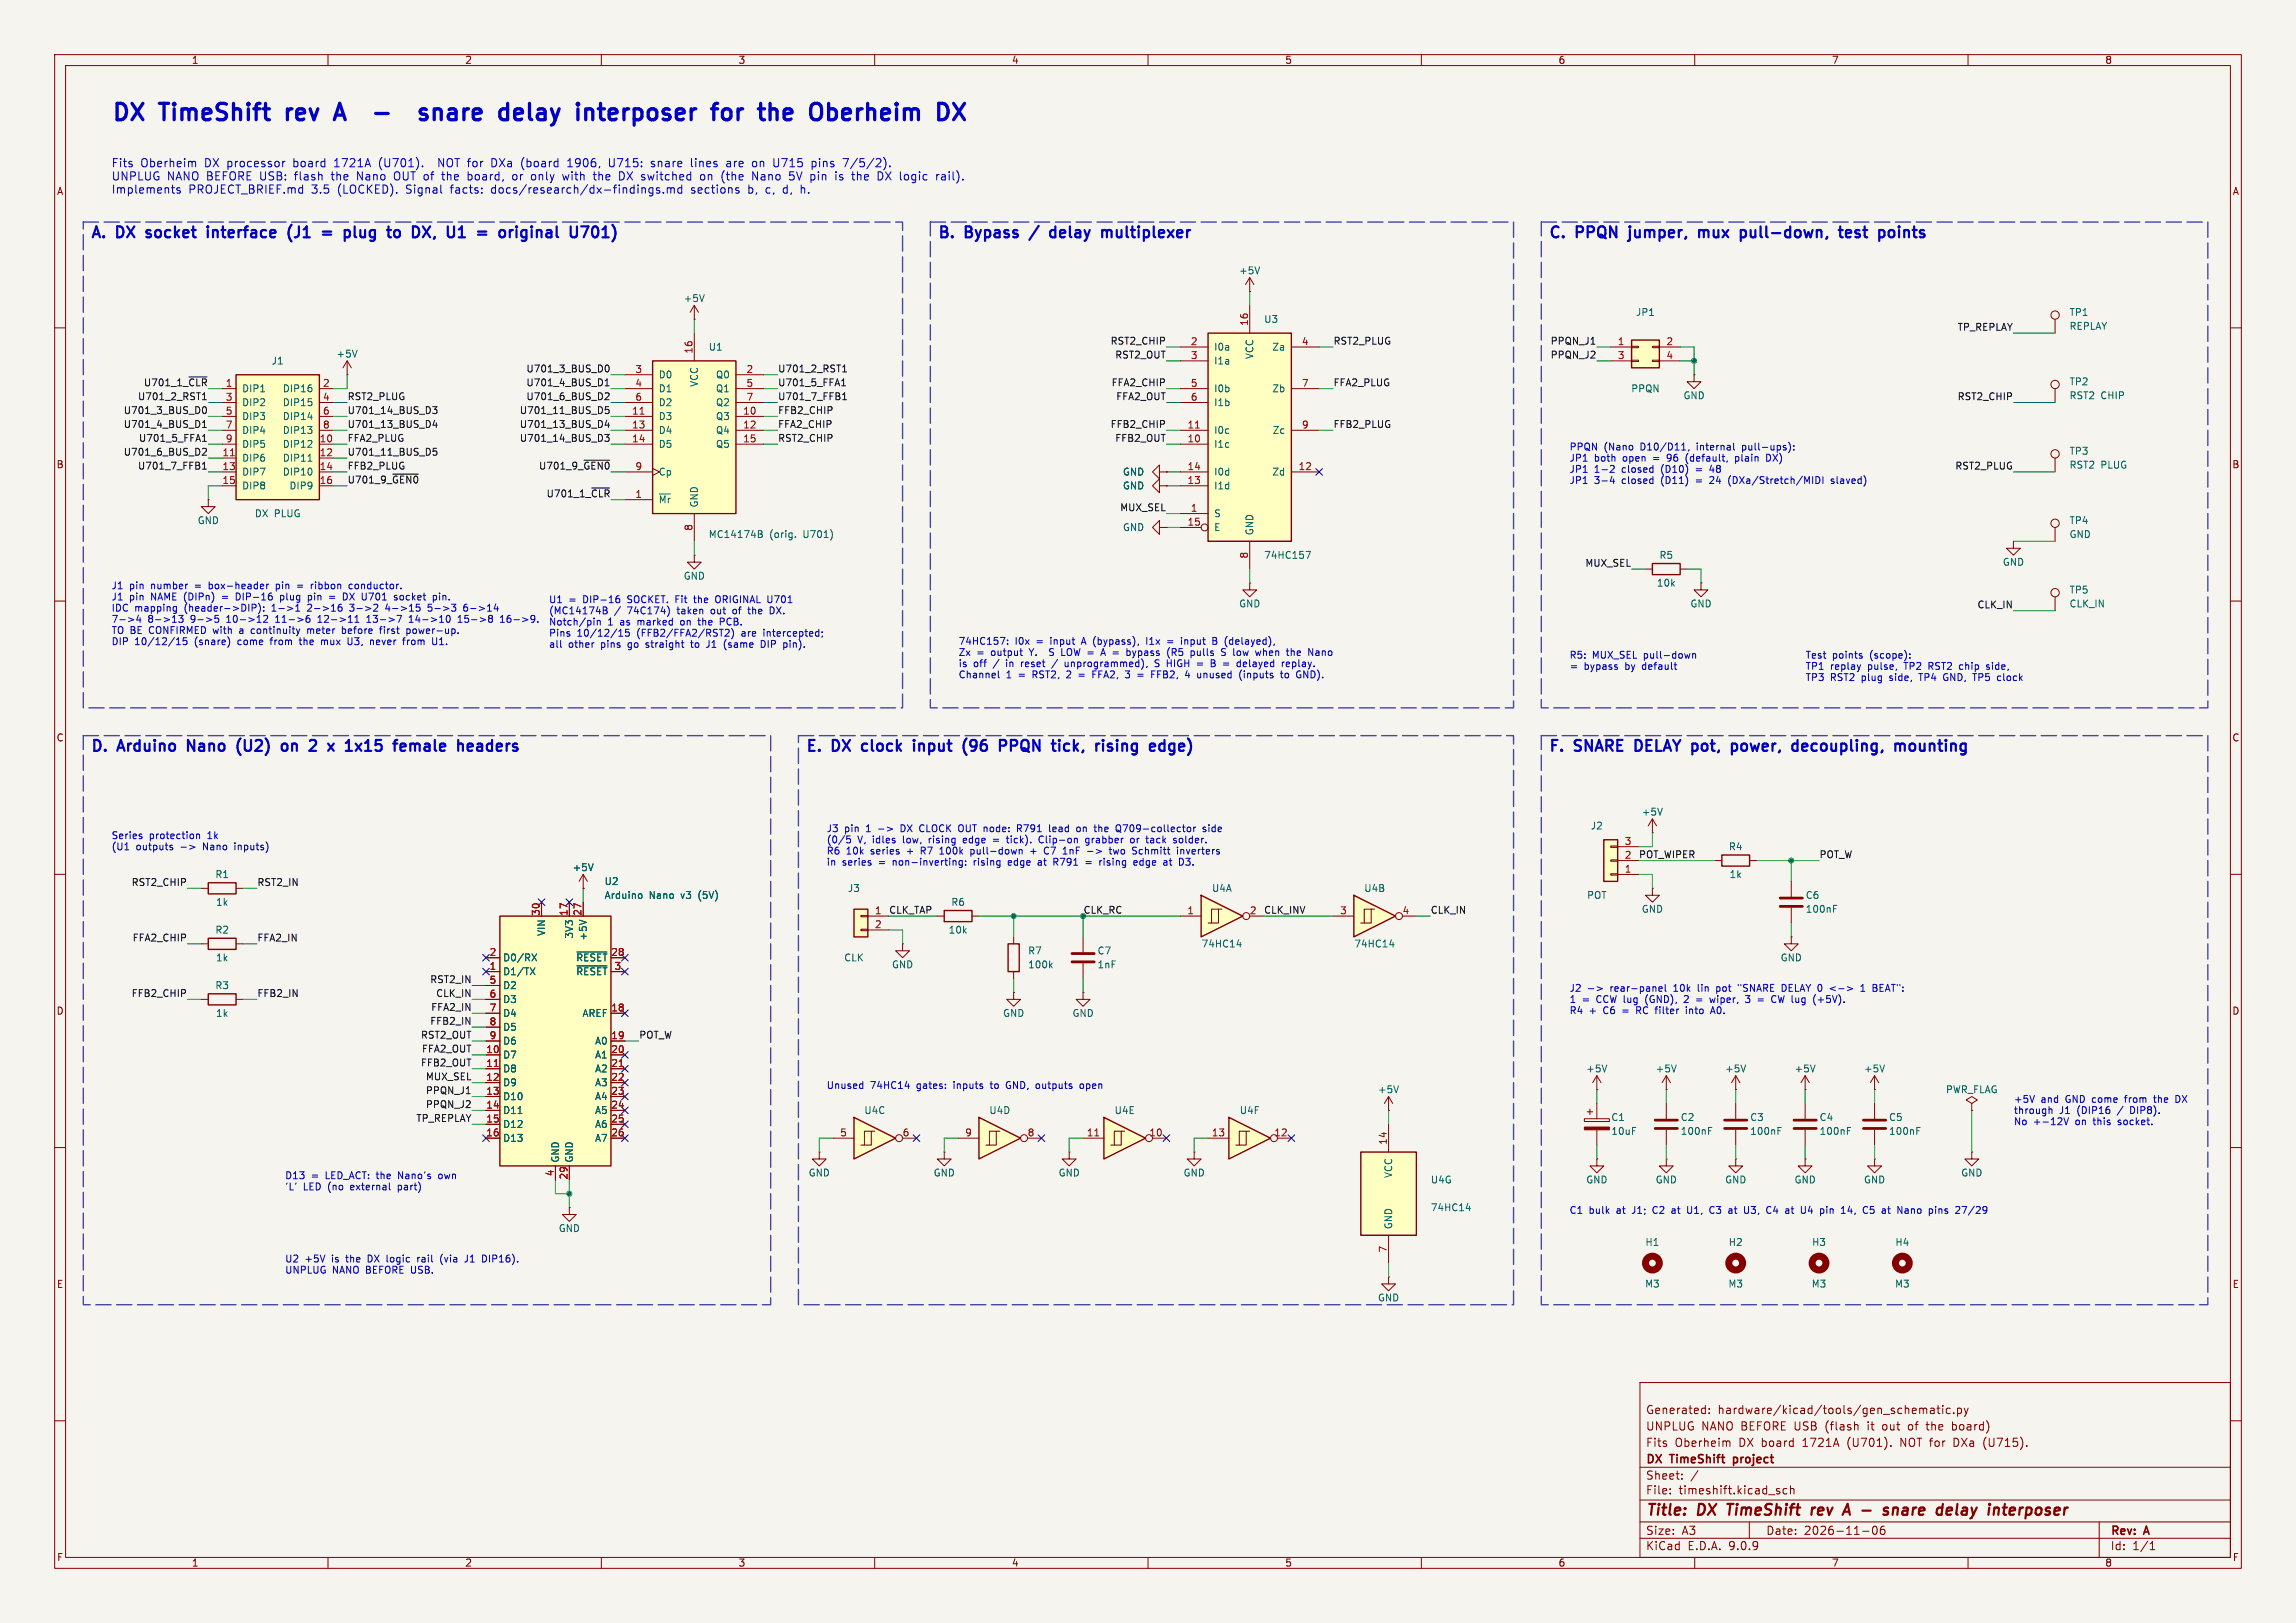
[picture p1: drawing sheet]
<svg xmlns="http://www.w3.org/2000/svg" width="420mm" height="297mm" viewBox="0 0 420 297" stroke-linecap="round" stroke-linejoin="round" font-family="sans-serif">
<defs><g id="words">
<g font-size="4.2" fill="#0000c2">
<text x="20.3" y="23.6">DX</text>
<text x="29.7" y="23.6">TimeShift</text>
<text x="53.9" y="23.6">rev</text>
<text x="84.3" y="23.6">snare</text>
<text x="100.1" y="23.6">delay</text>
<text x="115.4" y="23.6">interposer</text>
<text x="141.5" y="23.6">for</text>
<text x="151.2" y="23.6">the</text>
<text x="161.7" y="23.6">Oberheim</text>
</g>
<g font-size="2.8" fill="#0000c2">
<text x="16.5" y="43.7">A.</text>
<text x="21.5" y="43.7">DX</text>
<text x="27.7" y="43.7">socket</text>
<text x="39.7" y="43.7">interface</text>
<text x="55.2" y="43.7">(J1</text>
<text x="62.3" y="43.7">=</text>
<text x="67.1" y="43.7">plug</text>
<text x="75.9" y="43.7">to</text>
<text x="81.2" y="43.7">DX,</text>
<text x="88.4" y="43.7">U1</text>
<text x="94.7" y="43.7">=</text>
<text x="99.5" y="43.7">original</text>
<text x="171.4" y="43.7">B.</text>
<text x="176.7" y="43.7">Bypass</text>
<text x="193.8" y="43.7">delay</text>
<text x="204.1" y="43.7">multiplexer</text>
<text x="283.2" y="43.7">C.</text>
<text x="288.5" y="43.7">PPQN</text>
<text x="299" y="43.7">jumper,</text>
<text x="312.5" y="43.7">mux</text>
<text x="320.9" y="43.7">pull-down,</text>
<text x="339.9" y="43.7">test</text>
<text x="347.8" y="43.7">points</text>
<text x="16.5" y="137.7">D.</text>
<text x="21.8" y="137.7">Arduino</text>
<text x="35.3" y="137.7">Nano</text>
<text x="45.1" y="137.7">(U2)</text>
<text x="54.1" y="137.7">on</text>
<text x="60" y="137.7">2</text>
<text x="64.3" y="137.7">x</text>
<text x="68.2" y="137.7">1x15</text>
<text x="77.9" y="137.7">female</text>
<text x="90.3" y="137.7">headers</text>
<text x="147.3" y="137.7">E.</text>
<text x="152.4" y="137.7">DX</text>
<text x="158.6" y="137.7">clock</text>
<text x="168.9" y="137.7">input</text>
<text x="178.7" y="137.7">(96</text>
<text x="186.2" y="137.7">PPQN</text>
<text x="196.7" y="137.7">tick,</text>
<text x="205.4" y="137.7">rising</text>
<text x="216.1" y="137.7">edge)</text>
<text x="283.2" y="137.7">F.</text>
<text x="288.2" y="137.7">SNARE</text>
<text x="300" y="137.7">DELAY pot,</text>
<text x="319.3" y="137.7">power,</text>
<text x="331.2" y="137.7">decoupling,</text>
<text x="350.8" y="137.7">mounting</text>
</g>
<g font-size="2.8" fill="#840000">
<text x="301" y="277.9">Title:</text>
<text x="310.6" y="277.9">DX</text>
<text x="316.9" y="277.9">TimeShift</text>
<text x="333" y="277.9">rev</text>
<text x="339.8" y="277.9">A</text>
<text x="343.8" y="277.9">-</text>
<text x="348.6" y="277.9">snare</text>
<text x="359.2" y="277.9">delay</text>
<text x="369.4" y="277.9">interposer</text>
</g>
<g font-size="2.1" fill="#0000c2">
<text x="20.3" y="30.9">Fits</text>
<text x="20.3" y="33.3">UNPLUG</text>
<text x="20.3" y="35.7">Implements</text>
<text x="25.7" y="30.9">Oberheim</text>
<text x="30.5" y="33.3">NANO BEFORE USB:</text>
<text x="34.5" y="35.7">PROJECT_BRIEF.md</text>
<text x="37.5" y="30.9">DX processor</text>
<text x="53.9" y="30.9">board</text>
<text x="54.2" y="33.3">flash</text>
<text x="57.1" y="35.7">3.5</text>
<text x="61.1" y="33.3">the</text>
<text x="61.6" y="30.9">1721A</text>
<text x="61.9" y="35.7">(LOCKED).</text>
<text x="65.9" y="33.3">Nano</text>
<text x="69.9" y="30.9">(U701).</text>
<text x="72.8" y="33.3">OUT of</text>
<text x="74.6" y="35.7">Signal</text>
<text x="81.1" y="30.9">NOT for</text>
<text x="81.9" y="33.3">the</text>
<text x="82.9" y="35.7">facts:</text>
<text x="86.7" y="33.3">board,</text>
<text x="90.5" y="35.7">docs/research/dx-findings.md</text>
<text x="91.1" y="30.9">DXa</text>
<text x="95.1" y="33.3">or</text>
<text x="96.7" y="30.9">(board</text>
<text x="98.7" y="33.3">only</text>
<text x="104.6" y="33.3">with</text>
<text x="105.3" y="30.9">1906,</text>
<text x="110.4" y="33.3">the</text>
<text x="113.1" y="30.9">U715:</text>
<text x="115.2" y="33.3">DX switched</text>
<text x="120.9" y="30.9">snare</text>
<text x="127.2" y="35.7">sections</text>
<text x="128.4" y="30.9">lines</text>
<text x="130.4" y="33.3">on</text>
<text x="134.4" y="33.3">(the</text>
<text x="135" y="30.9">are</text>
<text x="137.8" y="35.7">b,</text>
<text x="139.9" y="30.9">on</text>
<text x="140.2" y="33.3">Nano</text>
<text x="141.2" y="35.7">c,</text>
<text x="143.9" y="30.9">U715</text>
<text x="144.5" y="35.7">d,</text>
<text x="147.2" y="33.3">5V pin</text>
<text x="147.8" y="35.7">h.</text>
<text x="151.1" y="30.9">pins</text>
<text x="155.9" y="33.3">is</text>
<text x="157" y="30.9">7/5/2).</text>
<text x="159.1" y="33.3">the</text>
<text x="163.9" y="33.3">DX logic</text>
<text x="175" y="33.3">rail).</text>
</g>
<g font-size="2.1" fill="#840000">
<text x="301" y="262">UNPLUG</text>
<text x="301" y="259">Generated:</text>
<text x="311.2" y="262">NANO BEFORE USB</text>
<text x="314.2" y="259">hardware/kicad/tools/gen_schematic.py</text>
<text x="334.2" y="262">(flash</text>
<text x="342.1" y="262">it</text>
<text x="344.9" y="262">out</text>
<text x="349.8" y="262">of</text>
<text x="353.3" y="262">the</text>
<text x="358.1" y="262">board)</text>
<text x="301" y="268.2">DX</text>
<text x="301" y="265">Fits</text>
<text x="305.7" y="268.2">TimeShift</text>
<text x="306.4" y="265">Oberheim</text>
<text x="317.8" y="268.2">project</text>
<text x="318.2" y="265">DX board</text>
<text x="330" y="265">1721A</text>
<text x="338.3" y="265">(U701).</text>
<text x="348.2" y="265">NOT for</text>
<text x="358.2" y="265">DXa</text>
<text x="363.8" y="265">(U715).</text>
<text x="301" y="273.7">File:</text>
<text x="301" y="271">Sheet:</text>
<text x="307.1" y="273.7">timeshift.kicad_sch</text>
<text x="301" y="281.1">Size:</text>
<text x="307.6" y="281.1">A3</text>
<text x="323" y="281.1">Date:</text>
<text x="330" y="281.1">2026-11-06</text>
<text x="386" y="281.3">Rev:</text>
<text x="392.4" y="281.3">A</text>
<text x="301" y="283.9">KiCad</text>
<text x="308.7" y="283.9">E.D.A.</text>
<text x="316.3" y="283.9">9.0.9</text>
<text x="386" y="283.9">Id:</text>
<text x="390.1" y="283.9">1/1</text>
</g>
<g font-size="1.8" fill="#840000">
<text x="35" y="11.9">1</text>
<text x="85" y="11.9">2</text>
<text x="135" y="11.9">3</text>
<text x="185" y="11.9">4</text>
<text x="235" y="11.9">5</text>
<text x="285" y="11.9">6</text>
<text x="335" y="11.9">7</text>
<text x="385" y="11.9">8</text>
<text x="10.3" y="35.9">A</text>
<text x="408.3" y="35.9">A</text>
<text x="10.3" y="85.9">B</text>
<text x="408.2" y="85.9">B</text>
<text x="10.3" y="135.9">C</text>
<text x="408.2" y="135.9">C</text>
<text x="10.3" y="185.9">D</text>
<text x="408.2" y="185.9">D</text>
<text x="10.3" y="235.9">E</text>
<text x="408.3" y="235.9">E</text>
<text x="10.3" y="285.9">F</text>
<text x="35" y="286.9">1</text>
<text x="85" y="286.9">2</text>
<text x="135" y="286.9">3</text>
<text x="185" y="286.9">4</text>
<text x="235" y="286.9">5</text>
<text x="285" y="286.9">6</text>
<text x="335" y="286.9">7</text>
<text x="385" y="286.9">8</text>
<text x="408.3" y="285.9">F</text>
</g>
<g font-size="1.8" fill="#006464">
<text x="226.6" y="50.4">+5V</text>
<text x="125" y="55.5">+5V</text>
<text x="231.1" y="59.3">U3</text>
<text x="299.2" y="58">JP1</text>
<text x="378.5" y="58">TP1</text>
<text x="61.5" y="65.6">+5V</text>
<text x="129.5" y="64.4">U1</text>
<text x="222" y="64.4">I0a</text>
<text x="229.5" y="65.8" transform="rotate(-90 229.5 65.8)">VCC</text>
<text x="232.6" y="64.4">Za</text>
<text x="378.5" y="60.6">REPLAY</text>
<text x="44.2" y="72">DIP1</text>
<text x="49.6" y="66.9">J1</text>
<text x="51.6" y="72">DIP16</text>
<text x="120.4" y="69.4">D0</text>
<text x="120.4" y="72">D1</text>
<text x="127.9" y="70.9" transform="rotate(-90 127.9 70.9)">VCC</text>
<text x="130.9" y="69.4">Q0</text>
<text x="130.9" y="72">Q1</text>
<text x="222" y="66.9">I1a</text>
<text x="222" y="72">I0b</text>
<text x="232.6" y="72">Zb</text>
<text x="298.3" y="72">PPQN</text>
<text x="378.5" y="70.7">TP2</text>
<text x="44.2" y="74.5">DIP2</text>
<text x="44.2" y="77.1">DIP3</text>
<text x="51.6" y="74.5">DIP15</text>
<text x="51.6" y="77.1">DIP14</text>
<text x="120.4" y="74.5">D2</text>
<text x="120.4" y="77.1">D3</text>
<text x="130.9" y="74.5">Q2</text>
<text x="130.9" y="77.1">Q3</text>
<text x="222" y="74.5">I1b</text>
<text x="307.8" y="73.3">GND</text>
<text x="378.5" y="73.3">RST2</text>
<text x="384.3" y="73.3">CHIP</text>
<text x="44.2" y="79.6">DIP4</text>
<text x="44.2" y="82.1">DIP5</text>
<text x="51.6" y="79.6">DIP13</text>
<text x="51.6" y="82.1">DIP12</text>
<text x="120.4" y="79.6">D4</text>
<text x="120.4" y="82.1">D5</text>
<text x="130.9" y="79.6">Q4</text>
<text x="130.9" y="82.1">Q5</text>
<text x="222" y="79.6">I0c</text>
<text x="222" y="82.1">I1c</text>
<text x="232.7" y="79.6">Zc</text>
<text x="378.5" y="83.4">TP3</text>
<text x="44.2" y="84.7">DIP6</text>
<text x="44.2" y="87.2">DIP7</text>
<text x="44.2" y="89.8">DIP8</text>
<text x="51.6" y="84.7">DIP11</text>
<text x="51.6" y="87.2">DIP10</text>
<text x="52.8" y="89.8">DIP9</text>
<text x="120.4" y="87.2">Cp</text>
<text x="205.3" y="87.2">GND</text>
<text x="205.3" y="89.8">GND</text>
<text x="222" y="87.2">I0d</text>
<text x="222" y="89.8">I1d</text>
<text x="232.6" y="87.2">Zd</text>
<text x="378.5" y="86">RST2</text>
<text x="384.3" y="86">PLUG</text>
<text x="46.5" y="94.8">DX PLUG</text>
<text x="120.4" y="92.3">~{Mr}</text>
<text x="127.9" y="93" transform="rotate(-90 127.9 93)">GND</text>
<text x="222" y="94.8">S</text>
<text x="36.1" y="96.1">GND</text>
<text x="129.5" y="98.7">MC14174B</text>
<text x="140.8" y="98.7">(orig.</text>
<text x="147.1" y="98.7">U701)</text>
<text x="205.3" y="97.4">GND</text>
<text x="222" y="97.4">E</text>
<text x="229.5" y="98" transform="rotate(-90 229.5 98)">GND</text>
<text x="378.5" y="96.1">TP4</text>
<text x="378.5" y="98.7">GND</text>
<text x="125" y="106.3">GND</text>
<text x="231.1" y="102.5">74HC157</text>
<text x="303" y="107.5">10k</text>
<text x="303.5" y="102.5">R5</text>
<text x="366.3" y="103.7">GND</text>
<text x="226.6" y="111.4">GND</text>
<text x="309.1" y="111.4">GND</text>
<text x="378.5" y="108.8">TP5</text>
<text x="378.5" y="111.4">CLK_IN</text>
<text x="300.2" y="149.5">+5V</text>
<text x="290.9" y="152">J2</text>
<text x="316.2" y="155.8">R4</text>
<text x="39.3" y="160.9">R1</text>
<text x="104.6" y="159.6">+5V</text>
<text x="316.3" y="160.9">1k</text>
<text x="39.4" y="166">1k</text>
<text x="110.5" y="164.7">Arduino</text>
<text x="110.5" y="162.2">U2</text>
<text x="118.7" y="164.7">Nano</text>
<text x="124.7" y="164.7">v3</text>
<text x="128" y="164.7">(5V)</text>
<text x="155" y="163.4">J3</text>
<text x="173.9" y="166">R6</text>
<text x="221.6" y="163.4">U4A</text>
<text x="249.5" y="163.4">U4B</text>
<text x="290.2" y="164.7">POT</text>
<text x="300.2" y="167.2">GND</text>
<text x="330.2" y="164.7">C6</text>
<text x="330.2" y="167.2">100nF</text>
<text x="39.3" y="171">R2</text>
<text x="99.9" y="171.4" transform="rotate(-90 99.9 171.4)">VIN</text>
<text x="105" y="171.9" transform="rotate(-90 105 171.9)">3V3</text>
<text x="107.5" y="172.2" transform="rotate(-90 107.5 172.2)">+5V</text>
<text x="173.4" y="171">10k</text>
<text x="219.7" y="173.6">74HC14</text>
<text x="247.6" y="173.6">74HC14</text>
<text x="39.4" y="176.1">1k</text>
<text x="91.9" y="176.1">D0/RX</text>
<text x="91.9" y="178.7">D1/TX</text>
<text x="105.3" y="176.1">~{RESET}</text>
<text x="105.3" y="178.7">~{RESET}</text>
<text x="154.3" y="176.1">CLK</text>
<text x="163.1" y="177.4">GND</text>
<text x="188" y="174.9">R7</text>
<text x="188" y="177.4">100k</text>
<text x="200.7" y="174.9">C7</text>
<text x="200.7" y="177.4">1nF</text>
<text x="325.6" y="176.1">GND</text>
<text x="39.3" y="181.2">R3</text>
<text x="91.9" y="181.2">D2</text>
<text x="91.9" y="183.7">D3</text>
<text x="39.4" y="186.3">1k</text>
<text x="91.9" y="186.3">D4</text>
<text x="91.9" y="188.8">D5</text>
<text x="91.9" y="191.4">D6</text>
<text x="106.5" y="186.3">AREF</text>
<text x="108.8" y="191.4">A0</text>
<text x="183.4" y="186.3">GND</text>
<text x="196.1" y="186.3">GND</text>
<text x="91.9" y="193.9">D7</text>
<text x="91.9" y="196.4">D8</text>
<text x="108.8" y="193.9">A1</text>
<text x="108.8" y="196.4">A2</text>
<text x="290.1" y="196.4">+5V</text>
<text x="302.8" y="196.4">+5V</text>
<text x="315.5" y="196.4">+5V</text>
<text x="328.2" y="196.4">+5V</text>
<text x="340.9" y="196.4">+5V</text>
<text x="91.9" y="199">D9</text>
<text x="91.9" y="201.5">D10</text>
<text x="108.8" y="199">A3</text>
<text x="108.8" y="201.5">A4</text>
<text x="252" y="200.3">+5V</text>
<text x="355.9" y="200.3">PWR_FLAG</text>
<text x="91.9" y="204.1">D11</text>
<text x="91.9" y="206.6">D12</text>
<text x="91.9" y="209.1">D13</text>
<text x="108.8" y="204.1">A5</text>
<text x="108.8" y="206.6">A6</text>
<text x="108.8" y="209.1">A7</text>
<text x="158" y="204.1">U4C</text>
<text x="180.9" y="204.1">U4D</text>
<text x="203.8" y="204.1">U4E</text>
<text x="226.7" y="204.1">U4F</text>
<text x="294.6" y="205.3">C1</text>
<text x="294.6" y="207.9">10uF</text>
<text x="307.3" y="205.3">C2</text>
<text x="307.3" y="207.9">100nF</text>
<text x="320" y="205.3">C3</text>
<text x="320" y="207.9">100nF</text>
<text x="332.7" y="205.3">C4</text>
<text x="332.7" y="207.9">100nF</text>
<text x="345.4" y="205.3">C5</text>
<text x="345.4" y="207.9">100nF</text>
<text x="102.5" y="212.9" transform="rotate(-90 102.5 212.9)">GND</text>
<text x="105" y="212.9" transform="rotate(-90 105 212.9)">GND</text>
<text x="147.8" y="215.5">GND</text>
<text x="170.7" y="215.5">GND</text>
<text x="193.5" y="215.5">GND</text>
<text x="216.4" y="215.5">GND</text>
<text x="254.9" y="215.7" transform="rotate(-90 254.9 215.7)">VCC</text>
<text x="358.6" y="215.5">GND</text>
<text x="261.6" y="221.8">74HC14</text>
<text x="261.6" y="216.8">U4G</text>
<text x="290.1" y="216.8">GND</text>
<text x="302.8" y="216.8">GND</text>
<text x="315.5" y="216.8">GND</text>
<text x="328.2" y="216.8">GND</text>
<text x="340.9" y="216.8">GND</text>
<text x="102.1" y="225.7">GND</text>
<text x="254.9" y="225" transform="rotate(-90 254.9 225)">GND</text>
<text x="300.9" y="228.2">H1</text>
<text x="316.1" y="228.2">H2</text>
<text x="331.4" y="228.2">H3</text>
<text x="346.6" y="228.2">H4</text>
<text x="252" y="238.4">GND</text>
<text x="300.8" y="235.8">M3</text>
<text x="316.1" y="235.8">M3</text>
<text x="331.3" y="235.8">M3</text>
<text x="346.5" y="235.8">M3</text>
</g>
<g font-size="1.8" fill="#a90000">
<text x="228.3" y="59.7" transform="rotate(-90 228.3 59.7)">16</text>
<text x="126.7" y="64.8" transform="rotate(-90 126.7 64.8)">16</text>
<text x="217.7" y="63.2">2</text>
<text x="217.7" y="65.8">3</text>
<text x="238.1" y="63.2">4</text>
<text x="295.8" y="63.2">1</text>
<text x="295.8" y="65.8">3</text>
<text x="304.7" y="63.2">2</text>
<text x="304.7" y="65.8">4</text>
<text x="41.2" y="70.9">1</text>
<text x="59" y="70.9">2</text>
<text x="116.1" y="68.3">3</text>
<text x="116.1" y="70.9">4</text>
<text x="136.5" y="68.3">2</text>
<text x="136.5" y="70.9">5</text>
<text x="217.7" y="70.9">5</text>
<text x="238.1" y="70.9">7</text>
<text x="41.2" y="73.4">3</text>
<text x="41.2" y="75.9">5</text>
<text x="59" y="73.4">4</text>
<text x="59" y="75.9">6</text>
<text x="115.5" y="75.9">11</text>
<text x="116.1" y="73.4">6</text>
<text x="135.8" y="75.9">10</text>
<text x="136.5" y="73.4">7</text>
<text x="217.7" y="73.4">6</text>
<text x="40.6" y="83.6">11</text>
<text x="41.2" y="78.5">7</text>
<text x="41.2" y="81">9</text>
<text x="58.4" y="81">10</text>
<text x="58.4" y="83.6">12</text>
<text x="59" y="78.5">8</text>
<text x="115.5" y="78.5">13</text>
<text x="115.5" y="81">14</text>
<text x="135.8" y="78.5">12</text>
<text x="135.8" y="81">15</text>
<text x="217.1" y="78.5">11</text>
<text x="217.1" y="81">10</text>
<text x="238.1" y="78.5">9</text>
<text x="40.6" y="86.1">13</text>
<text x="40.6" y="88.6">15</text>
<text x="58.4" y="86.1">14</text>
<text x="58.4" y="88.6">16</text>
<text x="116.1" y="86.1">9</text>
<text x="217.1" y="86.1">14</text>
<text x="217.1" y="88.6">13</text>
<text x="237.4" y="86.1">12</text>
<text x="116.1" y="91.2">1</text>
<text x="217.7" y="93.7">1</text>
<text x="126.7" y="97.2" transform="rotate(-90 126.7 97.2)">8</text>
<text x="217.1" y="96.3">15</text>
<text x="228.3" y="102.3" transform="rotate(-90 228.3 102.3)">8</text>
<text x="297.1" y="154.7">3</text>
<text x="297.1" y="159.8">1</text>
<text x="297.1" y="157.2">2</text>
<text x="98.8" y="167.7" transform="rotate(-90 98.8 167.7)">30</text>
<text x="103.9" y="167.7" transform="rotate(-90 103.9 167.7)">17</text>
<text x="106.4" y="167.7" transform="rotate(-90 106.4 167.7)">27</text>
<text x="159.9" y="167.4">1</text>
<text x="217.1" y="167.4">1</text>
<text x="228.5" y="167.4">2</text>
<text x="245" y="167.4">3</text>
<text x="256.5" y="167.4">4</text>
<text x="159.9" y="169.9">2</text>
<text x="89.5" y="175">2</text>
<text x="89.5" y="177.5">1</text>
<text x="111.7" y="175">28</text>
<text x="112.3" y="177.5">3</text>
<text x="89.5" y="180.1">5</text>
<text x="89.5" y="182.6">6</text>
<text x="89.5" y="185.2">7</text>
<text x="111.7" y="185.2">18</text>
<text x="89.5" y="187.7">8</text>
<text x="89.5" y="190.2">9</text>
<text x="111.7" y="190.2">19</text>
<text x="88.9" y="192.8">10</text>
<text x="88.9" y="195.3">11</text>
<text x="88.9" y="197.9">12</text>
<text x="111.7" y="192.8">20</text>
<text x="111.7" y="195.3">21</text>
<text x="111.7" y="197.9">22</text>
<text x="88.9" y="200.4">13</text>
<text x="88.9" y="202.9">14</text>
<text x="111.7" y="200.4">23</text>
<text x="111.7" y="202.9">24</text>
<text x="88.9" y="205.5">15</text>
<text x="88.9" y="208">16</text>
<text x="111.7" y="205.5">25</text>
<text x="111.7" y="208">26</text>
<text x="153.6" y="208">5</text>
<text x="165" y="208">6</text>
<text x="176.5" y="208">9</text>
<text x="187.9" y="208">8</text>
<text x="198.7" y="208">11</text>
<text x="210.1" y="208">10</text>
<text x="221.6" y="208">13</text>
<text x="233" y="208">12</text>
<text x="253.7" y="209.6" transform="rotate(-90 253.7 209.6)">14</text>
<text x="101.3" y="215.3" transform="rotate(-90 101.3 215.3)">4</text>
<text x="103.9" y="215.9" transform="rotate(-90 103.9 215.9)">29</text>
<text x="253.7" y="229.3" transform="rotate(-90 253.7 229.3)">7</text>
</g>
<g font-size="1.8" fill="#0f0f0f">
<text x="203.1" y="63.2">RST2_CHIP</text>
<text x="203.9" y="65.7">RST2_OUT</text>
<text x="243.8" y="63.2">RST2_PLUG</text>
<text x="283.6" y="65.7">PPQN_J2</text>
<text x="283.6" y="63.2">PPQN_J1</text>
<text x="358" y="60.6">TP_REPLAY</text>
<text x="26.2" y="70.8">U701_1_~{CLR}</text>
<text x="96.2" y="68.2">U701_3_BUS_D0</text>
<text x="96.2" y="70.8">U701_4_BUS_D1</text>
<text x="142.2" y="68.2">U701_2_RST1</text>
<text x="142.2" y="70.8">U701_5_FFA1</text>
<text x="203.2" y="70.8">FFA2_CHIP</text>
<text x="243.8" y="70.8">FFA2_PLUG</text>
<text x="22.5" y="75.9">U701_3_BUS_D0</text>
<text x="25.1" y="73.3">U701_2_RST1</text>
<text x="63.5" y="75.9">U701_14_BUS_D3</text>
<text x="63.5" y="73.3">RST2_PLUG</text>
<text x="95" y="75.9">U701_11_BUS_D5</text>
<text x="96.2" y="73.3">U701_6_BUS_D2</text>
<text x="142.2" y="73.3">U701_7_FFB1</text>
<text x="142.2" y="75.9">FFB2_CHIP</text>
<text x="204.1" y="73.3">FFA2_OUT</text>
<text x="358" y="73.3">RST2_CHIP</text>
<text x="22.5" y="83.5">U701_6_BUS_D2</text>
<text x="22.5" y="78.4">U701_4_BUS_D1</text>
<text x="25.3" y="80.9">U701_5_FFA1</text>
<text x="63.5" y="78.4">U701_13_BUS_D4</text>
<text x="63.5" y="80.9">FFA2_PLUG</text>
<text x="63.5" y="83.5">U701_11_BUS_D5</text>
<text x="95" y="78.4">U701_13_BUS_D4</text>
<text x="95" y="80.9">U701_14_BUS_D3</text>
<text x="142.2" y="78.4">FFA2_CHIP</text>
<text x="142.2" y="80.9">RST2_CHIP</text>
<text x="203.1" y="78.4">FFB2_CHIP</text>
<text x="203.9" y="80.9">FFB2_OUT</text>
<text x="243.8" y="78.4">FFB2_PLUG</text>
<text x="25.1" y="86">U701_7_FFB1</text>
<text x="63.5" y="86">FFB2_PLUG</text>
<text x="63.5" y="88.6">U701_9_~{GEN0}</text>
<text x="98.5" y="86">U701_9_~{GEN0}</text>
<text x="357.6" y="86">RST2_PLUG</text>
<text x="99.9" y="91.1">U701_1_~{CLR}</text>
<text x="204.8" y="93.6">MUX_SEL</text>
<text x="289.9" y="103.8">MUX_SEL</text>
<text x="361.6" y="111.4">CLK_IN</text>
<text x="299.7" y="157.1">POT_WIPER</text>
<text x="332.7" y="157.1">POT_W</text>
<text x="24" y="162.2">RST2_CHIP</text>
<text x="47" y="162.2">RST2_IN</text>
<text x="162.6" y="167.3">CLK_TAP</text>
<text x="231.1" y="167.3">CLK_INV</text>
<text x="261.6" y="167.3">CLK_IN</text>
<text x="24.2" y="172.4">FFA2_CHIP</text>
<text x="47" y="172.4">FFA2_IN</text>
<text x="78.6" y="180">RST2_IN</text>
<text x="24" y="182.5">FFB2_CHIP</text>
<text x="47" y="182.5">FFB2_IN</text>
<text x="78.8" y="185.1">FFA2_IN</text>
<text x="79.7" y="182.5">CLK_IN</text>
<text x="76.9" y="190.2">RST2_OUT</text>
<text x="78.6" y="187.6">FFB2_IN</text>
<text x="116.8" y="190.2">POT_W</text>
<text x="76.9" y="195.2">FFB2_OUT</text>
<text x="77.1" y="192.7">FFA2_OUT</text>
<text x="77.8" y="197.8">MUX_SEL</text>
<text x="77.8" y="202.9">PPQN_J2</text>
<text x="77.8" y="200.3">PPQN_J1</text>
<text x="76.1" y="205.4">TP_REPLAY</text>
</g>
<g font-size="1.8" fill="#0000c2">
<text x="287" y="82.8">PPQN</text>
<text x="293.4" y="82.8">(Nano</text>
<text x="300.2" y="82.8">D10/D11,</text>
<text x="310.7" y="82.8">internal</text>
<text x="319.2" y="82.8">pull-ups):</text>
<text x="287" y="84.8">JP1</text>
<text x="287" y="86.8">JP1</text>
<text x="287" y="88.9">JP1</text>
<text x="291.6" y="84.8">both</text>
<text x="291.6" y="86.8">1-2</text>
<text x="291.6" y="88.9">3-4</text>
<text x="296.8" y="86.8">closed</text>
<text x="296.8" y="88.9">closed</text>
<text x="297" y="84.8">open</text>
<text x="302.7" y="84.8">=</text>
<text x="304.1" y="86.8">(D10)</text>
<text x="304.1" y="88.9">(D11)</text>
<text x="305.4" y="84.8">96</text>
<text x="309" y="84.8">(default,</text>
<text x="310.7" y="86.8">=</text>
<text x="310.7" y="88.9">=</text>
<text x="313.4" y="86.8">48</text>
<text x="313.4" y="88.9">24</text>
<text x="317" y="88.9">(DXa/Stretch/MIDI</text>
<text x="318.3" y="84.8">plain</text>
<text x="324.2" y="84.8">DX)</text>
<text x="336" y="88.9">slaved)</text>
<text x="20.3" y="108.2">J1</text>
<text x="20.3" y="110.2">J1</text>
<text x="20.3" y="112.2">IDC</text>
<text x="23.7" y="108.2">pin</text>
<text x="23.7" y="110.2">pin</text>
<text x="24.6" y="112.2">mapping</text>
<text x="27.7" y="108.2">number</text>
<text x="27.7" y="110.2">NAME (DIPn)</text>
<text x="33.8" y="112.2">(header-&gt;DIP):</text>
<text x="35.9" y="108.2">=</text>
<text x="38.7" y="108.2">box-header</text>
<text x="41.1" y="110.2">=</text>
<text x="43.8" y="110.2">DIP-16</text>
<text x="50" y="112.2">1-&gt;1</text>
<text x="51.2" y="108.2">pin</text>
<text x="52.1" y="110.2">plug</text>
<text x="56.8" y="112.2">2-&gt;16</text>
<text x="57.4" y="110.2">pin</text>
<text x="58" y="108.2">ribbon</text>
<text x="64.2" y="110.2">DX U701</text>
<text x="64.7" y="112.2">3-&gt;2</text>
<text x="65.1" y="108.2">conductor.</text>
<text x="71.4" y="112.2">4-&gt;15</text>
<text x="74" y="110.2">socket</text>
<text x="79.4" y="112.2">5-&gt;3</text>
<text x="81.3" y="110.2">pin.</text>
<text x="86.1" y="112.2">6-&gt;14</text>
<text x="100.3" y="110.7">U1</text>
<text x="100.3" y="112.7">(MC14174B</text>
<text x="104" y="110.7">=</text>
<text x="106.8" y="110.7">DIP-16</text>
<text x="112.4" y="112.7">/</text>
<text x="114.9" y="112.7">74C174)</text>
<text x="115.1" y="110.7">SOCKET. Fit</text>
<text x="124.2" y="112.7">taken</text>
<text x="127.7" y="110.7">the</text>
<text x="130.5" y="112.7">out</text>
<text x="131.8" y="110.7">ORIGINAL</text>
<text x="134.7" y="112.7">of</text>
<text x="137.8" y="112.7">the</text>
<text x="141.5" y="110.7">U701</text>
<text x="141.9" y="112.7">DX.</text>
<text x="20.3" y="114.3">7-&gt;4</text>
<text x="20.3" y="116.3">TO BE CONFIRMED with</text>
<text x="20.3" y="118.4">DIP</text>
<text x="24.6" y="118.4">10/12/15</text>
<text x="27.1" y="114.3">8-&gt;13</text>
<text x="35" y="114.3">9-&gt;5</text>
<text x="35.7" y="118.4">(snare)</text>
<text x="41.7" y="114.3">10-&gt;12</text>
<text x="43.8" y="118.4">come</text>
<text x="44.3" y="116.3">a</text>
<text x="46.6" y="116.3">continuity</text>
<text x="50" y="118.4">from</text>
<text x="50.9" y="114.3">11-&gt;6</text>
<text x="55.5" y="118.4">the</text>
<text x="57.1" y="116.3">meter</text>
<text x="58.8" y="114.3">12-&gt;11</text>
<text x="59.6" y="118.4">mux</text>
<text x="63.7" y="116.3">before</text>
<text x="64.7" y="118.4">U3,</text>
<text x="68" y="114.3">13-&gt;7</text>
<text x="69" y="118.4">never</text>
<text x="70.8" y="116.3">first</text>
<text x="75.2" y="118.4">from</text>
<text x="75.9" y="116.3">power-up.</text>
<text x="75.9" y="114.3">14-&gt;10</text>
<text x="80.8" y="118.4">U1.</text>
<text x="85.1" y="114.3">15-&gt;8</text>
<text x="93" y="114.3">16-&gt;9.</text>
<text x="100.3" y="114.8">Notch/pin</text>
<text x="100.3" y="116.8">Pins</text>
<text x="100.3" y="118.9">all</text>
<text x="104" y="118.9">other</text>
<text x="105.6" y="116.8">10/12/15</text>
<text x="110" y="118.9">pins</text>
<text x="111.2" y="114.8">1</text>
<text x="113.6" y="114.8">as</text>
<text x="115.2" y="118.9">go</text>
<text x="116.6" y="116.8">(FFB2/FFA2/RST2)</text>
<text x="116.9" y="114.8">marked</text>
<text x="118.6" y="118.9">straight</text>
<text x="125" y="114.8">on</text>
<text x="127.1" y="118.9">to</text>
<text x="128.4" y="114.8">the</text>
<text x="130.2" y="118.9">J1</text>
<text x="132.6" y="114.8">PCB.</text>
<text x="133.5" y="118.9">(same</text>
<text x="136" y="116.8">are</text>
<text x="140.1" y="116.8">intercepted;</text>
<text x="140.5" y="118.9">DIP</text>
<text x="144.8" y="118.9">pin).</text>
<text x="175.3" y="118.3">74HC157:</text>
<text x="185.7" y="118.3">I0x</text>
<text x="189.7" y="118.3">=</text>
<text x="192.4" y="118.3">input</text>
<text x="198.4" y="118.3">A (bypass),</text>
<text x="210.6" y="118.3">I1x</text>
<text x="214.6" y="118.3">=</text>
<text x="217.3" y="118.3">input</text>
<text x="223.3" y="118.3">B</text>
<text x="225.7" y="118.3">(delayed),</text>
<text x="175.3" y="120.4">Zx</text>
<text x="175.3" y="122.4">is</text>
<text x="175.3" y="124.5">Channel</text>
<text x="178.1" y="122.4">off</text>
<text x="178.7" y="120.4">=</text>
<text x="181.4" y="120.4">output</text>
<text x="181.8" y="122.4">/</text>
<text x="184.1" y="124.5">1</text>
<text x="184.3" y="122.4">in</text>
<text x="186.4" y="124.5">=</text>
<text x="187.3" y="122.4">reset</text>
<text x="188.6" y="120.4">Y.</text>
<text x="189.2" y="124.5">RST2,</text>
<text x="192.7" y="120.4">S LOW =</text>
<text x="193.1" y="122.4">/</text>
<text x="195.6" y="124.5">2</text>
<text x="195.7" y="122.4">unprogrammed),</text>
<text x="200.7" y="124.5">FFA2,</text>
<text x="202.8" y="120.4">A =</text>
<text x="207" y="124.5">3</text>
<text x="207.8" y="120.4">bypass</text>
<text x="212.1" y="124.5">FFB2,</text>
<text x="212.4" y="122.4">S HIGH</text>
<text x="215.4" y="120.4">(R5</text>
<text x="218.5" y="124.5">4</text>
<text x="219.9" y="120.4">pulls</text>
<text x="220.4" y="122.4">=</text>
<text x="220.9" y="124.5">unused</text>
<text x="223.2" y="122.4">B</text>
<text x="225.6" y="122.4">=</text>
<text x="225.7" y="120.4">S low</text>
<text x="228.4" y="122.4">delayed</text>
<text x="228.8" y="124.5">(inputs</text>
<text x="232.4" y="120.4">when</text>
<text x="236.6" y="124.5">to</text>
<text x="236.8" y="122.4">replay.</text>
<text x="238.3" y="120.4">the</text>
<text x="239.7" y="124.5">GND).</text>
<text x="242.5" y="120.4">Nano</text>
<text x="287" y="120.9">R5:</text>
<text x="287" y="122.9">=</text>
<text x="289.8" y="122.9">bypass</text>
<text x="291.3" y="120.9">MUX_SEL</text>
<text x="297.4" y="122.9">by</text>
<text x="300.7" y="122.9">default</text>
<text x="300.8" y="120.9">pull-down</text>
<text x="330.2" y="120.9">Test</text>
<text x="330.2" y="122.9">TP1</text>
<text x="330.2" y="124.9">TP3</text>
<text x="334.8" y="122.9">replay</text>
<text x="334.8" y="124.9">RST2</text>
<text x="335.2" y="120.9">points</text>
<text x="340.6" y="124.9">plug</text>
<text x="341.8" y="122.9">pulse,</text>
<text x="342.2" y="120.9">(scope):</text>
<text x="345.9" y="124.9">side,</text>
<text x="348.6" y="122.9">TP2</text>
<text x="351.6" y="124.9">TP4</text>
<text x="353.3" y="122.9">RST2</text>
<text x="356.2" y="124.9">GND, TP5</text>
<text x="359.1" y="122.9">chip</text>
<text x="364.3" y="122.9">side,</text>
<text x="366.5" y="124.9">clock</text>
<text x="20.3" y="153.9">Series</text>
<text x="20.3" y="155.9">(U1</text>
<text x="24.9" y="155.9">outputs</text>
<text x="27.3" y="153.9">protection</text>
<text x="37.4" y="155.9">Nano</text>
<text x="38.1" y="153.9">1k</text>
<text x="43.4" y="155.9">inputs)</text>
<text x="151.1" y="152.6">J3</text>
<text x="151.1" y="154.7">(0/5</text>
<text x="154.5" y="152.6">pin</text>
<text x="156.9" y="154.7">V, idles</text>
<text x="158.6" y="152.6">1</text>
<text x="165.2" y="152.6">DX CLOCK</text>
<text x="165.5" y="154.7">low,</text>
<text x="170.4" y="154.7">rising</text>
<text x="176.2" y="152.6">OUT node:</text>
<text x="176.9" y="154.7">edge</text>
<text x="185.3" y="154.7">tick).</text>
<text x="187.3" y="152.6">R791</text>
<text x="191.3" y="154.7">Clip-on</text>
<text x="193.4" y="152.6">lead</text>
<text x="198.6" y="152.6">on</text>
<text x="200.1" y="154.7">grabber</text>
<text x="202.1" y="152.6">the</text>
<text x="206.2" y="152.6">Q709-collector</text>
<text x="208.5" y="154.7">or</text>
<text x="211.6" y="154.7">tack</text>
<text x="216.8" y="154.7">solder.</text>
<text x="222.4" y="152.6">side</text>
<text x="151.1" y="156.7">R6</text>
<text x="151.1" y="158.7">in</text>
<text x="154.1" y="158.7">series</text>
<text x="154.8" y="156.7">10k</text>
<text x="159.4" y="156.7">series</text>
<text x="160.8" y="158.7">=</text>
<text x="163.6" y="158.7">non-inverting:</text>
<text x="166.2" y="156.7">+</text>
<text x="168.9" y="156.7">R7</text>
<text x="172.6" y="156.7">100k</text>
<text x="178.4" y="156.7">pull-down</text>
<text x="178.6" y="158.7">rising</text>
<text x="185.1" y="158.7">edge</text>
<text x="189.6" y="156.7">+</text>
<text x="190.8" y="158.7">at</text>
<text x="192.3" y="156.7">C7</text>
<text x="193.8" y="158.7">R791</text>
<text x="196" y="156.7">1nF</text>
<text x="200.6" y="156.7">-&gt;</text>
<text x="202.6" y="158.7">rising</text>
<text x="204.9" y="156.7">two</text>
<text x="209.1" y="158.7">edge</text>
<text x="209.3" y="156.7">Schmitt</text>
<text x="214.7" y="158.7">at</text>
<text x="217.6" y="156.7">inverters</text>
<text x="217.8" y="158.7">D3.</text>
<text x="287" y="181.8">J2</text>
<text x="287" y="183.9">1</text>
<text x="287" y="185.9">R4</text>
<text x="289.4" y="183.9">=</text>
<text x="290.4" y="181.8">-&gt;</text>
<text x="290.7" y="185.9">+</text>
<text x="292.1" y="183.9">CCW lug</text>
<text x="293.4" y="185.9">C6</text>
<text x="294.7" y="181.8">rear-panel</text>
<text x="297.1" y="185.9">=</text>
<text x="299.8" y="185.9">RC filter</text>
<text x="301.4" y="183.9">(GND),</text>
<text x="306.4" y="181.8">10k</text>
<text x="308.8" y="183.9">2</text>
<text x="309.3" y="185.9">into</text>
<text x="311.1" y="181.8">lin</text>
<text x="313.9" y="183.9">wiper,</text>
<text x="314.1" y="185.9">A0.</text>
<text x="314.6" y="181.8">pot</text>
<text x="318.8" y="181.8">&quot;SNARE</text>
<text x="320.6" y="183.9">3</text>
<text x="323" y="183.9">=</text>
<text x="325.8" y="183.9">CW lug</text>
<text x="327" y="181.8">DELAY 0</text>
<text x="333.8" y="183.9">(+5V).</text>
<text x="336.2" y="181.8">&lt;-&gt;</text>
<text x="342.1" y="181.8">1</text>
<text x="344.5" y="181.8">BEAT&quot;:</text>
<text x="151.1" y="199.6">Unused</text>
<text x="159.2" y="199.6">74HC14</text>
<text x="167.8" y="199.6">gates:</text>
<text x="174.7" y="199.6">inputs</text>
<text x="181.7" y="199.6">to</text>
<text x="184.7" y="199.6">GND, outputs</text>
<text x="198.6" y="199.6">open</text>
<text x="368.3" y="202.1">+5V</text>
<text x="373.3" y="202.1">and</text>
<text x="378" y="202.1">GND come</text>
<text x="389.2" y="202.1">from</text>
<text x="394.7" y="202.1">the</text>
<text x="398.8" y="202.1">DX</text>
<text x="368.3" y="204.2">through</text>
<text x="368.3" y="206.2">No</text>
<text x="372" y="206.2">+-12V</text>
<text x="376.7" y="204.2">J1</text>
<text x="379.8" y="206.2">on</text>
<text x="380.1" y="204.2">(DIP16</text>
<text x="383.2" y="206.2">this</text>
<text x="387.7" y="204.2">/</text>
<text x="387.9" y="206.2">socket.</text>
<text x="390.2" y="204.2">DIP8).</text>
<text x="52.1" y="216.1">D13</text>
<text x="52.1" y="218.2">'L'</text>
<text x="55.5" y="218.2">LED (no</text>
<text x="56.9" y="216.1">=</text>
<text x="59.7" y="216.1">LED_ACT: the</text>
<text x="64.4" y="218.2">external</text>
<text x="73.3" y="218.2">part)</text>
<text x="73.3" y="216.1">Nano's</text>
<text x="80.9" y="216.1">own</text>
<text x="287" y="222.5">C1</text>
<text x="290.7" y="222.5">bulk</text>
<text x="295.8" y="222.5">at</text>
<text x="298.9" y="222.5">J1;</text>
<text x="302.8" y="222.5">C2</text>
<text x="306.5" y="222.5">at</text>
<text x="309.5" y="222.5">U1,</text>
<text x="313.8" y="222.5">C3</text>
<text x="317.5" y="222.5">at</text>
<text x="320.5" y="222.5">U3,</text>
<text x="324.9" y="222.5">C4</text>
<text x="328.5" y="222.5">at</text>
<text x="331.5" y="222.5">U4</text>
<text x="335.3" y="222.5">pin</text>
<text x="339.3" y="222.5">14,</text>
<text x="343.5" y="222.5">C5</text>
<text x="347.2" y="222.5">at</text>
<text x="350.2" y="222.5">Nano</text>
<text x="356.2" y="222.5">pins</text>
<text x="361.3" y="222.5">27/29</text>
<text x="52.1" y="231.3">U2</text>
<text x="52.1" y="233.4">UNPLUG</text>
<text x="55.8" y="231.3">+5V</text>
<text x="60.8" y="233.4">NANO BEFORE USB.</text>
<text x="60.8" y="231.3">is</text>
<text x="63.6" y="231.3">the</text>
<text x="67.8" y="231.3">DX logic</text>
<text x="77.2" y="231.3">rail</text>
<text x="81.6" y="231.3">(via</text>
<text x="86.4" y="231.3">J1</text>
<text x="89.7" y="231.3">DIP16).</text>
</g>
<text font-size="1.8" fill="#009600" x="198.1" y="167.3">CLK_RC</text>
</g></defs>
<path d="M0 0h420v297h-420z" fill="#f5f4ef" stroke="#f5f4ef" stroke-width=".18"/>
<g fill="none" stroke="#840000" stroke-width=".18">
<path d="M10 10h400v277h-400zM12 12h396v273h-396zM60 10v2M110 10v2M160 10v2M210 10v2M260 10v2M310 10v2M360 10v2M10 60h2M408 60h2M212.1 86.4v-1.3l-1.3 1.3 1.3 1.2v-1.2h1.3"/>
<path d="M212.1 96.5v-1.2l-1.3 1.2 1.3 1.3v-1.3h1.3M213.4 86.4h.1M213.4 96.5h.1M10 110h2M375.9 109.2v2.6M408 110h2M10 160h2M408 160h2M10 210h2M408 210h2M300 253h108v32h-108zM312.7 258.5v.2"/>
<path d="M312.7 257.8v.1M351.4 257.7h.2l.2 .2M351.8 257.9l.2-.2 .4 .1v.9M351.8 257.9v.8M353.2 257.8h.5l.1 .9M353.8 258l-.5 .1a.29 .29 0 0 0-.2 .3 .29 .29 0 0 0 .2 .3l.5-.1M354.3 257.7h.6M354.5 257.2v1.3l.4 .2M355.4 257.2v.1M355.4 257.7v1M356.7 257.8l-.4-.1-.3 .3v.4l.2 .2h.5M357.4 258.5v.2"/>
<path d="M358.1 257.8l.4-.1 .3 .3v.4l-.1 .2h-.6M358.1 257.7v1.5M359.3 257.7l.4 1M359.7 258.7l-.4 .5M360 257.7l-.3 1M10 260h2M300 278.5h108M300 274.5h108M300 268.5h108M305.5 273.2v.2M305.5 272.5v.1M307.7 270.5v.2"/>
<path d="M307.7 269.8v.1M310.6 269.1l-1.3 1.9M316 263.7l.4 .1v.1v.8M320 278.5v3M325.2 272.9l.3 .1 .1 .2-.2 .2h-.3M325.2 272.4l.3 .1M326.9 272.5l-.5-.1-.2 .3v.4l.1 .2h.6M327.5 272.5l.2-.1 .4 .1 .1 .9M327.5 271.9v1.5M342.7 279.4l.2-.1a.8 .8 0 0 1 .5 .7 .8 .8 0 0 1-.5 .8l-.2-.2-.2-.4zM344.7 279.3a.59 .59 0 0 0-.8 .6v.6l.2 .2 .4 .1 .2-.2 .1-.5-.1-.2h-.5l-.3 .2M345.9 264.5v.2"/>
<path d="M349.2 260.8v.7M352.3 260.7h.6M352.5 260.2v1.3l.2 .2M357.2 260.2v1.5M357.2 261.6l.4 .1M357.6 260.7l-.4 .1M357.8 263.2h-.4v1.5h.4M362.9 264.6l.4 .7M363.2 263l-.3 .6M384 278.5v6.5M408 260h2M60 285v2"/>
<path d="M110 285v2M160 285v2M210 285v2M260 285v2M300 281.5h108M310 285v2M340.7 280.2h1.2M360 285v2M393.3 283.6h.9M393.3 282.5l.4-.4v1.5"/>
<circle cx="375.9" cy="108.5" r=".76"/>
</g>
<path d="M316 275.2h1.1M316.5 275.2l-.2 2M331.5 275.9l-.2 1.3M332.1 275.9l-.4 .1-.2 .3M337 277.2l1-2 .4 2M344.7 276l.2-.1 .5 .1M346.3 276.1a.49 .49 0 0 1 .9 .1l-.2 1M346.4 275.9l-.2 1.3M355.4 275.2l-.3 2M358.1 275.2l-.3 1.7 .3 .3M367.6 276.5l1-.2-.1-.3-.1-.1-.6 .1-.2 .9 .2 .3 .6-.1" fill="none" stroke="#840000" stroke-width=".4"/>
<path d="M317.1 266.7v1.5M317.1 267.6l.2 .1M317.3 266.7l-.2 .1" fill="none" stroke="#840000" stroke-width=".3"/>
<path d="M221 61h15.2v38.1h-15.2z" fill="#ffffc2"/>
<path d="M221 61h15.2v38.1h-15.2z" fill="none" stroke="#840000" stroke-width=".25"/>
<g fill="none" stroke="#840000" stroke-width=".18">
<path d="M228.6 53.3h.1M228.6 50.8v2.5M228.6 55.9v5.1M228.6 50.8l-.8 1.3M228.6 50.8l.8 1.3M215.9 63.5h5.1M215.9 66h5.1M215.9 71.1h5.1M215.9 73.7h5.1M215.9 78.7h5.1M236.2 63.5h5.1M236.2 71.1h5.1"/>
<path d="M236.2 78.7h5.1M215.9 81.3h5.1M215.9 86.4h5.1M215.9 88.9h5.1M215.9 94h5.1M215.9 96.5h3.8M228.6 99.1v5M236.2 86.4h5.1"/>
<circle cx="220.3" cy="96.5" r=".63"/>
</g>
<path d="M218.7 78.3h.7" fill="none" stroke="#a90000" stroke-width=".18"/>
<path d="M230.4 48.8l-.4 1.3M238.9 100.9h.8l-.5 1.3" fill="none" stroke="#006464" stroke-width=".18"/>
<path d="M298.4 62.2h5.1v5.1h-5.1z" fill="#ffffc2"/>
<path d="M298.4 62.2h5.1v5.1h-5.1zM302.3 103.1h5v2.1h-5z" fill="none" stroke="#840000" stroke-width=".25"/>
<g fill="none" stroke="#840000" stroke-width=".18">
<path d="M375.9 58.4v2.6M294.6 63.5h3.8M294.6 66h3.8M298.4 63.4h1.3v.2h-1.3zM298.4 65.9h1.3v.3h-1.3zM302.3 63.4h1.2v.2h-1.2zM302.3 65.9h1.2v.3h-1.2zM303.5 63.5h3.8M303.5 66h3.8M309.9 68.6v1.3h1.2l-1.2 1.2-1.3-1.2h1.3M309.9 68.6h.1M212.1 88.9v-1.3l-1.3 1.3 1.3 1.3v-1.3h1.3"/>
<path d="M213.4 88.9h.1M368.3 99.1v1.2h1.3l-1.3 1.3-1.3-1.3h1.3M368.3 99.1h.1M301 104.1h1.3M307.3 104.1h1.3M311.1 106.7v1.3h1.3l-1.3 1.2-1.2-1.2h1.2M311.1 106.7h.1"/>
<circle cx="375.9" cy="57.7" r=".76"/>
</g>
<path d="M119.4 66h15.2v28h-15.2z" fill="#ffffc2"/>
<path d="M119.4 66h15.2v28h-15.2zM315 156.5h5v2h-5z" fill="none" stroke="#840000" stroke-width=".25"/>
<g fill="none" stroke="#840000" stroke-width=".18">
<path d="M114.3 68.6h5.1M114.3 71.1h5.1M114.3 73.7h5.1M114.3 76.2h5.1M114.3 78.7h5.1M127 61v5M134.6 68.6h5.1M134.6 71.1h5.1M134.6 73.7h5.1M134.6 76.2h5.1M134.6 78.7h5.1M375.9 71.1v2.6"/>
<path d="M114.3 81.3h5.1M114.3 86.4h5.1M114.3 91.4h5.1M119.4 85.7l1.2 .7-1.2 .6M127 94v5.1M134.6 81.3h5.1M375.9 83.8v2.6M375.9 96.5v2.6M127 101.6v1.3h1.3l-1.3 1.2-1.3-1.2h1.3M127 101.6h.1M302.3 152.4h.1M302.3 149.9l-.8 1.2"/>
<path d="M302.3 149.9l.7 1.2M302.3 149.9v2.5M313.7 157.5h1.3M320 157.5h1.3M342.9 201.9v2.8M342.9 206.8v2.8"/>
<circle cx="375.9" cy="70.4" r=".76"/>
<circle cx="375.9" cy="95.8" r=".76"/>
<circle cx="375.9" cy="83.1" r=".76"/>
</g>
<path d="M117.1 75.8h.7" fill="none" stroke="#a90000" stroke-width=".18"/>
<path d="M120.6 90.4h2M138.7 97.1l.6 .1 .1 .3-.3 .2M138.7 97.7h.4M139.1 97.7l.3 .2v.3l-.7 .2M145.5 98.2v.2M304.1 147.9l-.4 1.3M350.6 206.9h.5M350.6 206.3h.6" fill="none" stroke="#006464" stroke-width=".18"/>
<path d="M340.9 205h4M340.9 206.5h4" fill="none" stroke="#840000" stroke-width=".51"/>
<path d="M293.4 153.7h2.5v7.6h-2.5z" fill="#ffffc2"/>
<path d="M293.4 153.7h2.5v7.6h-2.5zM38.1 161.5h5.1v2.1h-5.1z" fill="none" stroke="#840000" stroke-width=".25"/>
<path d="M294.6 159.9h1.3v.2h-1.3zM294.6 157.4h1.3v.2h-1.3zM294.6 154.8h1.3v.3h-1.3zM295.9 157.5h3.8M295.9 154.9h3.8M36.8 162.6h1.3M43.2 162.6h1.2M295.9 160h3.8M198.1 181.6v1.3h1.3l-1.3 1.3-1.3-1.3h1.3M198.1 181.6h.1" fill="none" stroke="#840000" stroke-width=".18"/>
<path d="M156.2 204.5l7.6 3.8-7.6 3.8z" fill="#ffffc2"/>
<path d="M38.1 171.7h5.1v2h-5.1zM156.2 204.5l7.6 3.8-7.6 3.8z" fill="none" stroke="#840000" stroke-width=".25"/>
<g fill="none" stroke="#840000" stroke-width=".18">
<path d="M36.8 172.7h1.3M43.2 172.7h1.2M149.9 210.8v1.3h1.2l-1.2 1.3-1.3-1.3h1.3M149.9 210.8h.1M152.4 208.3h3.8M159.4 207h-1.3v2.6M160 207h-.6v2.6h-1.9M165.1 208.3h2.5"/>
<circle cx="164.5" cy="208.3" r=".63"/>
</g>
<path d="M179.1 204.5l7.6 3.8-7.6 3.8z" fill="#ffffc2"/>
<path d="M184.4 172.7h2v5.1h-2zM179.1 204.5l7.6 3.8-7.6 3.8z" fill="none" stroke="#840000" stroke-width=".25"/>
<g fill="none" stroke="#840000" stroke-width=".18">
<path d="M185.4 171.5v1.2M185.4 177.8v1.3M198.1 171.5v2.7M198.1 176.3v2.8M185.4 181.6v1.3h1.3l-1.3 1.3-1.3-1.3h1.3M185.4 181.6h.1M317.5 199.4h.1M317.5 196.9l-.8 1.2M317.5 196.9l.8 1.2M317.5 196.9v2.5M172.7 210.8v1.3h1.3l-1.3 1.3-1.3-1.3h1.3M172.7 210.8h.1"/>
<path d="M175.3 208.3h3.8M182.2 207h-1.2v2.6M182.9 207h-.7v2.6h-1.9M188 208.3h2.5M195.6 210.8v1.3h1.2l-1.2 1.3-1.3-1.3h1.3M195.6 210.8h.1"/>
<circle cx="187.3" cy="208.3" r=".63"/>
</g>
<path d="M196.1 174.5h4.1M196.1 176h4.1" fill="none" stroke="#840000" stroke-width=".51"/>
<path d="M192.1 176.6l.4 .5M192.5 176.3l-.5 .4M319.3 194.9l-.4 1.3" fill="none" stroke="#006464" stroke-width=".18"/>
<path d="M156.2 166.4h2.5v5.1h-2.5z" fill="#ffffc2"/>
<path d="M156.2 166.4h2.5v5.1h-2.5zM172.7 166.6h5.1v2.1h-5.1z" fill="none" stroke="#840000" stroke-width=".25"/>
<path d="M106.7 162.6h.1M106.7 160l-.8 1.3M106.7 160l.7 1.3M106.7 160v2.6M157.5 167.5h1.2v.3h-1.2zM157.5 170.1h1.2v.2h-1.2zM158.7 167.6h3.9M158.7 170.2h3.9M165.1 172.7v1.3h1.3l-1.3 1.3-1.3-1.3h1.3M165.1 172.7h.1M171.4 167.6h1.3M177.8 167.6h1.3" fill="none" stroke="#840000" stroke-width=".18"/>
<path d="M108.5 158.1l-.4 1.2" fill="none" stroke="#006464" stroke-width=".18"/>
<path d="M91.4 167.6h20.4v45.8h-20.4z" fill="#ffffc2"/>
<path d="M91.4 167.6h20.4v45.8h-20.4zM38.1 181.9h5.1v2h-5.1z" fill="none" stroke="#840000" stroke-width=".25"/>
<g fill="none" stroke="#840000" stroke-width=".18">
<path d="M228.6 106.7v1.3h1.3l-1.3 1.2-1.3-1.2h1.3M228.6 106.7h.1M88.9 175.3h2.5M88.9 177.8h2.5M99.1 165.1v2.5M104.1 165.1v2.5M106.7 165.1v2.5M111.8 175.3h2.5M111.8 177.8h2.5M36.8 182.9h1.3M43.2 182.9h1.2M88.9 180.3h2.5"/>
<path d="M88.9 182.9h2.5M88.9 185.4h2.5M88.9 188h2.5M88.9 190.5h2.5M88.9 193h2.5M88.9 195.6h2.5M88.9 198.1h2.5M111.8 185.4h2.5M111.8 190.5h2.5M111.8 193h2.5M111.8 195.6h2.5M111.8 198.1h2.5"/>
<path d="M292.1 199.4h.1M292.1 196.9l-.8 1.2M292.1 196.9l.8 1.2M292.1 196.9v2.5M88.9 200.7h2.5M88.9 203.2h2.5M88.9 205.7h2.5M88.9 208.3h2.5M101.6 213.4v2.5M104.1 213.4v2.5M111.8 200.7h2.5M111.8 203.2h2.5"/>
<path d="M111.8 205.7h2.5M111.8 208.3h2.5M292.1 212.1v1.3h1.3l-1.3 1.2-1.3-1.2h1.3M292.1 212.1h.1M304.8 201.9v2.8M304.8 206.8v2.8M104.1 221v1.2h1.3l-1.3 1.3-1.2-1.3h1.2M104.1 221h.1"/>
</g>
<path d="M97 177.1l.9 1.3M97.3 174.6l.9 1.2M97.9 177.1l-.9 1.3M98.2 174.6l-.9 1.2M105.5 174.2h5.5M105.5 176.8h5.5M106 168.4l1.3 .4M117 163.6h.3l.1 .2v.5l-.4 .1M293.9 194.9l-.4 1.3M94.8 203.8h.7M312.5 206.9h.5M312.5 206.3h.6" fill="none" stroke="#006464" stroke-width=".18"/>
<path d="M90.4 195.2h.7M113.3 195.2h.7" fill="none" stroke="#a90000" stroke-width=".18"/>
<circle cx="317.5" cy="231.1" r="1.27" fill="none" stroke="#840000" stroke-width="1.3"/>
<path d="M302.8 205h4M302.8 206.5h4" fill="none" stroke="#840000" stroke-width=".51"/>
<path d="M201.9 204.5l7.6 3.8-7.6 3.8z" fill="#ffffc2"/>
<path d="M201.9 204.5l7.6 3.8-7.6 3.8z" fill="none" stroke="#840000" stroke-width=".25"/>
<g fill="none" stroke="#840000" stroke-width=".18">
<path d="M63.5 68.6h.1M63.5 66l-.8 1.3M63.5 66l.8 1.3M63.5 66v2.6M198.1 208.3h3.8M205.1 207h-1.3v2.6M205.7 207h-.6v2.6h-1.9M210.8 208.3h2.6"/>
<circle cx="210.2" cy="208.3" r=".63"/>
</g>
<path d="M200.3 207.9h.7" fill="none" stroke="#a90000" stroke-width=".18"/>
<path d="M65.3 64.1l-.4 1.2" fill="none" stroke="#006464" stroke-width=".18"/>
<path d="M43.2 68.6h15.2v22.8h-15.2z" fill="#ffffc2"/>
<path d="M43.2 68.6h15.2v22.8h-15.2z" fill="none" stroke="#840000" stroke-width=".25"/>
<g fill="none" stroke="#840000" stroke-width=".18">
<path d="M127 58.4h.1M127 55.9l-.8 1.3M127 55.9l.8 1.3M127 55.9v2.5M40.6 71.1h2.6M40.6 73.7h2.6M40.6 76.2h2.6M40.6 78.7h2.6M58.4 71.1h2.6M58.4 73.7h2.6M58.4 76.2h2.6M58.4 78.7h2.6"/>
<path d="M38.1 91.4v1.3h1.3l-1.3 1.3-1.3-1.3h1.3M38.1 91.4h.1M40.6 81.3h2.6M40.6 83.8h2.6M40.6 86.4h2.6M40.6 88.9h2.6M58.4 81.3h2.6M58.4 83.8h2.6M58.4 86.4h2.6M58.4 88.9h2.6M327.7 171.5v1.2h1.2l-1.2 1.3-1.3-1.3h1.3M327.7 171.5h.1"/>
<path d="M327.7 161.3v2.8M327.7 166.1v2.8M304.8 199.4h.1M304.8 196.9l-.8 1.2M304.8 196.9l.8 1.2M304.8 196.9v2.5M330.2 199.4h.1M330.2 196.9l-.8 1.2M330.2 196.9l.8 1.2M330.2 196.9v2.5M342.9 199.4h.1M342.9 196.9l-.8 1.2"/>
<path d="M342.9 196.9l.8 1.2M342.9 196.9v2.5M218.4 210.8v1.3h1.3l-1.3 1.3-1.2-1.3h1.2M218.4 210.8h.1M289.8 204.7h4.6v.5h-4.6zM290.3 203.5h1M290.8 202.9v1.1M292.1 201.9v2.8M292.1 206.8v2.8M317.5 212.1v1.3h1.3l-1.3 1.2-1.3-1.2h1.3M317.5 212.1h.1M317.5 201.9v2.8"/>
<path d="M317.5 206.8v2.8M330.2 212.1v1.3h1.3l-1.3 1.2-1.3-1.2h1.3M330.2 212.1h.1M330.2 201.9v2.8M330.2 206.8v2.8M342.9 212.1v1.3h1.3l-1.3 1.2-1.3-1.2h1.3M342.9 212.1h.1M360.7 210.8v1.3h1.2l-1.2 1.3-1.3-1.3h1.3M360.7 210.8h.1M360.7 201.9l1-.6-1-.6-1 .6 1 .6v1.3M360.7 203.2h.1M254 233.7v1.2h1.3l-1.3 1.3-1.3-1.3h1.3"/>
<path d="M254 233.7h.1"/>
</g>
<g fill="none" stroke="#006464" stroke-width=".18">
<path d="M128.8 53.9l-.4 1.3M47.7 71.7h.7M56.3 76.4h.8M56.3 84.4h.8M335.4 166.3h.4M335.4 165.7h.6M306.6 194.9l-.4 1.3M332 194.9l-.4 1.3M344.7 194.9l-.4 1.3M325.2 206.9h.5M325.2 206.3h.6M337.9 206.9h.5"/>
<path d="M337.9 206.3h.6"/>
</g>
<path d="M42.2 83.4h.7" fill="none" stroke="#a90000" stroke-width=".18"/>
<g fill="none" stroke="#840000" stroke-width="1.3">
<circle cx="302.3" cy="231.1" r="1.27"/>
<circle cx="332.7" cy="231.1" r="1.27"/>
<circle cx="348" cy="231.1" r="1.27"/>
</g>
<path d="M289.8 206.2h4.6v.6h-4.6z" fill="#840000" stroke="#840000" stroke-width=".18"/>
<path d="M325.6 164.3h4.1M325.6 165.9h4.1M315.5 205h4M315.5 206.5h4M328.2 205h4M328.2 206.5h4" fill="none" stroke="#840000" stroke-width=".51"/>
<path d="M224.8 204.5l7.6 3.8-7.6 3.8z" fill="#ffffc2"/>
<path d="M224.8 204.5l7.6 3.8-7.6 3.8z" fill="none" stroke="#840000" stroke-width=".25"/>
<g fill="none" stroke="#840000" stroke-width=".18">
<path d="M221 208.3h3.8M228 207h-1.3v2.6M228.6 207h-.6v2.6h-1.9M233.7 208.3h2.5"/>
<circle cx="233" cy="208.3" r=".63"/>
</g>
<path d="M219.7 163.8l7.6 3.8-7.6 3.9z" fill="#ffffc2"/>
<path d="M219.7 163.8l7.6 3.8-7.6 3.9z" fill="none" stroke="#840000" stroke-width=".25"/>
<g fill="none" stroke="#840000" stroke-width=".18">
<path d="M215.9 167.6h3.8M222.9 166.4h-1.3v2.5M223.5 166.4h-.6v2.5h-1.9M228.6 167.6h2.5M302.3 162.6v1.2h1.2l-1.2 1.3-1.3-1.3h1.3M302.3 162.6h.1M304.8 212.1v1.3h1.3l-1.3 1.2-1.3-1.2h1.3M304.8 212.1h.1"/>
<circle cx="228" cy="167.6" r=".63"/>
</g>
<path d="M226.3 172.9h.8M226.9 172.5v.8" fill="none" stroke="#006464" stroke-width=".18"/>
<path d="M247.6 163.8l7.7 3.8-7.7 3.9z" fill="#ffffc2"/>
<path d="M247.6 163.8l7.7 3.8-7.7 3.9z" fill="none" stroke="#840000" stroke-width=".25"/>
<g fill="none" stroke="#840000" stroke-width=".18">
<path d="M243.8 167.6h3.8M250.8 166.4h-1.2v2.5M251.5 166.4h-.7v2.5h-1.9M256.5 167.6h2.6M254 203.2h.1M254 200.7l-.8 1.2M254 200.7l.8 1.2M254 200.7v2.5"/>
<circle cx="255.9" cy="167.6" r=".63"/>
</g>
<path d="M254.2 172.9h.8M254.8 172.5v.8M255.8 198.7l-.4 1.3" fill="none" stroke="#006464" stroke-width=".18"/>
<path d="M248.9 210.8h10.2v15.3h-10.2z" fill="#ffffc2"/>
<path d="M248.9 210.8h10.2v15.3h-10.2z" fill="none" stroke="#840000" stroke-width=".25"/>
<g fill="none" stroke="#840000" stroke-width=".18">
<path d="M213.4 88.9h.1M213.4 86.4h.1M88.9 175.3h2.5M88.9 177.8h2.5M99.1 165.1v2.5M104.1 165.1v2.5M106.7 162.6h.1M106.7 165.1v2.5M111.8 175.3h2.5M111.8 177.8h2.5M88.9 180.3h2.5M88.9 182.9h2.5"/>
<path d="M88.9 185.4h2.5M88.9 188h2.5M88.9 190.5h2.5M88.9 193h2.5M88.9 195.6h2.5M88.9 198.1h2.5M111.8 185.4h2.5M111.8 190.5h2.5M111.8 193h2.5M111.8 195.6h2.5M111.8 198.1h2.5M88.9 200.7h2.5"/>
<path d="M88.9 203.2h2.5M88.9 205.7h2.5M88.9 208.3h2.5M101.6 213.4v2.5M104.1 213.4v2.5M111.8 200.7h2.5M111.8 203.2h2.5M111.8 205.7h2.5M111.8 208.3h2.5M254 205.7v5.1M254 226.1v5"/>
</g>
<path d="M108.5 158.1l-.4 1.2M97 177.1l.9 1.3M97.3 174.6l.9 1.2M97.9 177.1l-.9 1.3M98.2 174.6l-.9 1.2M105.5 174.2h5.5M105.5 176.8h5.5M106 168.4l1.3 .4M117 163.6h.3l.1 .2v.5l-.4 .1M94.8 203.8h.7M268.2 221.1h.8M268.8 220.7v.9" fill="none" stroke="#006464" stroke-width=".18"/>
<g fill="none" stroke="#0f0f0f" stroke-width=".18">
<path d="M34.6 69h3.3M37 72.2l.4-.3v1.2M37 77.3l.4-.3v1.2M37 79.9l.4-.4v1.3M37 73.1h.8M37 78.2h.8M37.1 74.7l.2-.3a.68 .68 0 0 1 .5 .7 .68 .68 0 0 1-.5 .6l-.2-.3M79.1 74.4h.8l-.4 .5 .4 .1v.6l-.2 .1-.6-.1M79.5 76.9l-.3 .9h.8M79.8 77.4v.8M110.6 79.5h.8l-.4 .5 .4 .1v.5l-.2 .2-.6-.2M110.7 70.6h.7"/>
<path d="M110.7 69.7l.4-.4v1.3M110.8 67l.2-.2a.68 .68 0 0 1 .4 .6 .68 .68 0 0 1-.4 .7l-.2-.3M110.8 71.9h.4l.2 .3-.8 .9h.8M111 76.9l-.3 .9h.8M111.3 77.4v.8M111.4 74.4h-.6l-.1 .6 .2-.1 .4 .1 .1 .1v.5l-.2 .1-.5-.1M154 70.6h.7M154 69.7l.3-.4v1.3M154.1 68.1h.8M154.1 67.2l.4-.4v1.3M154.1 73.1h.8M154.1 72.2l.4-.3v1.2"/>
<path d="M291 63h.8M37 80.8h.8M37 84.9l.4-.3v1.2M37 85.8h.8M37.1 82.1l.4-.1 .3 .4-.8 .9h.8M71.8 86.8h4.7M79.9 82h-.6l-.1 .6 .2-.1 .4 .1 .1 .2v.4l-.2 .1-.5-.1M106.8 84.2h4.7M108.2 89.3h3.3M85.3 200.1h.7"/>
</g>
<g fill="none" stroke="#009600" stroke-width=".18">
<path d="M127 58.4v2.6M228.6 53.3v2.6M38.1 71.1h2.5M38.1 78.7h2.5M38.1 76.2h2.5M38.1 73.7h2.5M61 78.7h2.5M61 76.2h2.5M61 73.7h2.5M63.5 68.6v2.5h-2.5M111.8 68.6h2.5M111.8 71.1h2.5"/>
<path d="M111.8 78.7h2.5M111.8 76.2h2.5M111.8 73.7h2.5M139.7 68.6h2.5M139.7 71.1h2.5M139.7 78.7h2.5M139.7 76.2h2.5M139.7 73.7h2.5M213.4 71.1h2.5M213.4 78.7h2.5M213.4 73.7h2.5M213.4 63.5h2.5"/>
<path d="M213.4 66h2.5M241.3 71.1h2.5M241.3 78.7h2.5M241.3 63.5h2.5M292.1 63.5h2.5M292.1 66h2.5M307.3 63.5h2.6v5.1M307.3 66h2.6M368.3 73.7h7.6M368.3 61h7.6M38.1 81.3h2.5M38.1 86.4h2.5"/>
<path d="M38.1 83.8h2.5M40.6 88.9h-2.5v2.5M61 81.3h2.5M61 88.9h2.5M61 86.4h2.5M61 83.8h2.5M111.8 91.4h2.5M111.8 81.3h2.5M111.8 86.4h2.5M127 99.1v2.5M139.7 81.3h2.5M213.4 81.3h2.5"/>
<path d="M213.4 88.9h2.5M213.4 86.4h2.5M213.4 96.5h2.5M213.4 94h2.5M368.3 86.4h7.6M368.3 99.1h7.6M228.6 104.1v2.6M298.4 104.1h2.6M308.6 104.1h2.5v2.6M368.3 111.8h7.6M299.7 157.5h14M302.3 152.4v2.5h-2.6"/>
<path d="M321.3 157.5h11.4M327.7 157.5v3.8M34.3 172.7h2.5M34.3 162.6h2.5M44.4 172.7h2.6M44.4 162.6h2.6M106.7 162.6v2.5M162.6 167.6h8.8M162.6 170.2h2.5v2.5M179.1 167.6h36.8M185.4 167.6v3.9M185.4 179.1v2.5"/>
<path d="M198.1 167.6v3.9M198.1 179.1v2.5M231.1 167.6h12.7M259.1 167.6h2.5M299.7 160h2.6v2.6M327.7 168.9v2.6M34.3 182.9h2.5M44.4 182.9h2.6M86.4 182.9h2.5M86.4 190.5h2.5M86.4 193h2.5M86.4 195.6h2.5"/>
<path d="M86.4 198.1h2.5M86.4 180.3h2.5M86.4 185.4h2.5M86.4 188h2.5M114.3 190.5h2.5M292.1 199.4v2.5M304.8 199.4v2.5M317.5 199.4v2.5M330.2 199.4v2.5M342.9 199.4v2.5M86.4 200.7h2.5M86.4 205.7h2.5"/>
<path d="M86.4 203.2h2.5M101.6 215.9v2.5h2.5M104.1 215.9v5.1M152.4 208.3h-2.5v2.5M175.3 208.3h-2.6v2.5M198.1 208.3h-2.5v2.5M221 208.3h-2.6v2.5M254 203.2v2.5M292.1 209.6v2.5M304.8 209.6v2.5M317.5 209.6v2.5M330.2 209.6v2.5"/>
<path d="M342.9 209.6v2.5M360.7 203.2v7.6M254 231.1v2.6"/>
</g>
<g fill="none" stroke="#000084" stroke-width=".18">
<path d="M240.7 85.8l1.2 1.2M241.9 85.8l-1.2 1.2M88.3 177.2l1.2 1.2M88.3 174.7l1.2 1.2M89.5 177.2l-1.2 1.2M89.5 174.7l-1.2 1.2M98.5 164.5l1.2 1.2M99.7 164.5l-1.2 1.2M103.5 164.5l1.2 1.2M104.7 164.5l-1.2 1.2M113.7 174.7l1.2 1.2M113.7 177.2l1.2 1.2"/>
<path d="M114.9 174.7l-1.2 1.2M114.9 177.2l-1.2 1.2M113.7 184.8l1.2 1.2M113.7 192.4l1.2 1.2M113.7 195l1.2 1.2M113.7 197.5l1.2 1.2M114.9 184.8l-1.2 1.2M114.9 192.4l-1.2 1.2M114.9 195l-1.2 1.2M114.9 197.5l-1.2 1.2M88.3 207.7l1.2 1.2M89.5 207.7l-1.2 1.2"/>
<path d="M113.7 202.6l1.2 1.2M113.7 205.1l1.2 1.2M113.7 207.7l1.2 1.2M113.7 200.1l1.2 1.2M114.9 202.6l-1.2 1.2M114.9 205.1l-1.2 1.2M114.9 207.7l-1.2 1.2M114.9 200.1l-1.2 1.2M167 207.7l1.2 1.2M168.2 207.7l-1.2 1.2M189.9 207.7l1.2 1.2M191.1 207.7l-1.2 1.2"/>
<path d="M212.8 207.7l1.2 1.2M214 207.7l-1.2 1.2M235.6 207.7l1.2 1.2M236.8 207.7l-1.2 1.2"/>
</g>
<g fill="none" stroke="#0000c2" stroke-width=".4">
<path d="M26.8 43.3l.2 .1M26.9 42.2l-.1 .2 .1 .3M38 41.4v.2M38 42.1v1.3M38 41.4l-.1 .1 .1 .1M38 41.4l.1 .1-.1 .1M53.3 41.1a2.29 2.29 0 0 0 0 3.1M54.4 43.3l-.5 .1M59.1 42.4h1.5M59.1 42.9h1.5M64.9 41.4v1.7l.3 .3M65.9 42.1v1l.1 .2 .5 .1"/>
<path d="M79.5 43.3l-.2 .4M87.4 42.4h1.6M87.4 42.9h1.6M93.2 42.1v1.3M93.8 42.1l-.4 .1-.2 .3M94.5 41.4l-.1 .1 .1 .1M94.5 41.4l.1 .1-.1 .1M94.5 41.4v.2M97.2 41.4v.2M97.2 42.1v1.3M97.2 41.4v.1v.1M97.2 41.4l.1 .1-.1 .1"/>
<path d="M98.2 42.1v1.3M98.8 42.1l-.6 .2M110.2 43.4h1.1M110.2 42l.6-.6v2M112 41.1a2.29 2.29 0 0 1 0 3.1M190 41.3l-1.7 2.6M193 42.2l-.5-.1-.4 .4v.5l.2 .3 .2 .1 .5-.1M201.7 42.2l.5-.1 .3 .3M202.5 42.4l.3-.3 .4 .1 .1 .2M202.5 42.4v1M298 44l-.2 .1M310.8 42.1v1.3"/>
<path d="M310.8 42.3a.5 .5 0 0 1 .9 .1M311.7 42.4v1M311.8 42.2l-.1 .2M319 42.1l.4 .4v.5l-.4 .4M336.3 42.1h.8M336.6 41.4v1.7l.1 .2 .4 .1M337.7 42.8l.9-.2-.1-.4-.6-.1-.2 .3 .1 .9 .1 .1 .6-.1M345.7 42.2a.54 .54 0 0 1 .8 .3v.5a.54 .54 0 0 1-.8 .3M34.4 137.4v-2l1.1 2M44 135.1a2.29 2.29 0 0 0 0 3.1M51.6 136.3a.54 .54 0 0 1 .6-.2 .54 .54 0 0 1 .4 .4v.5a.54 .54 0 0 1-.5 .4 .54 .54 0 0 1-.6-.4zM63.2 137.4h1.2"/>
<path d="M63.4 135.9l-.2 .1M66.8 137.4h1.1M66.8 136l.5-.6v2M75.2 136.2l.4-.1 .3 .3M75.9 136.4l.3-.3 .5 .1 .1 1.2M75.9 136.4v1M87.5 136.1h.4l.3 .3v1M88.2 137.3l-.7 .1M88.2 136.5l-.7 .1M89.8 136.1l-.6 .1-.1 .3 .1 .7 .2 .2h.4M157.8 136.3l-.1 .2 .1 .7M167.2 135.4v.2"/>
<path d="M167.2 136.1v1.3M167.2 135.4l-.1 .1 .1 .1M167.2 135.4l.1 .1-.1 .1M176.5 137.8l.3 .4M176.8 135.1l-.3 .4M177.7 137.4h.4M177.9 135.4l-.4 .4v.5l.4 .3M182.9 135.4h.8a.54 .54 0 0 1 .4 .5 .54 .54 0 0 1-.4 .6h-.8M184.9 136.5h.8M185.7 135.4h-.8v2M194.8 137.3l.2 .1 .6-.1M194.8 136.2l.2-.1 .6 .1"/>
<path d="M202.9 136.7l.5 .1 .1 .3-.3 .3h-.4M202.9 136.1l.5 .1M204.3 135.4v.2M204.3 136.1v1.3M204.3 135.4l-.1 .1 .1 .1M204.3 135.4l.1 .1-.1 .1M214.8 136.2l-.6-.1-.3 .4v.5l.2 .3 .1 .1 .6-.1M214.8 136.1v1.6a.54 .54 0 0 1-.8 .3M299.7 135.4h-.5v2h.5M317 136.1h.4l.4 .4-.1 .7-.3 .2h-.4M330.3 136.1h-.4l-.2 .3 .1 .9 .5 .1M330.6 136.5l-.9 .2"/>
<path d="M347.6 136.4l.3-.3 .4 .1 .1 1.2M350.1 136.2a.54 .54 0 0 0-.8 .3v.5a.54 .54 0 0 0 .8 .3"/>
</g>
<g fill="none" stroke="#0000c2" stroke-width=".18">
<path d="M31.3 34.4h.6M31.6 35.3l.3 .1M32.9 34.4h-.3l-.3 .2 .1 .2 .5 .1v.4h-.6M35.3 29.5l.4 .1 .1 .1v.8M51.7 29.5v1M52.1 29.5l-.3 .1-.1 .2M72.1 31.9l.1 .8M80.3 30.5v-1.5l.8 1.5M80.8 31.9h.5M81 31.4v1.3l.3 .2M85.6 32h.6M85.6 32.9h.6"/>
<path d="M85.6 31.4v1.5M90.6 29.1l-.6-.1v1.5h.6M94.5 32.1l-.4-.2-.3 .3v.5l.1 .2h.4l.2-.1M95.8 31v.1M95.8 28.8v.1M97.8 32l.2 .2v.5l-.3 .2M103.8 30.5h.9M103.8 29.5l.5-.5v1.5M104.1 31.9l-.3 1-.3-.7-.3 .7M108.9 32.9h.2M109.6 31.4v1.5M109.8 31.9l-.2 .2"/>
<path d="M111.5 29v1.2l.3 .3h.4l.1-.3v-1.2M114.1 31.7l.1 .6-.3 .6M119.1 29.8l.7 .4-.2 .3h-.5M119.4 34.4h-.4l-.3 .2v.5l.1 .2h.6M119.4 34.4v1.2l-.3 .3-.3-.1M119.7 29.6l-.4-.1-.2 .2M120.6 34.4h-.3l-.2 .2v.2l.5 .1v.4h-.5M121.3 35.2v.2M122.1 34.5l.4-.1 .2 .2M122.1 34.4v1M122.7 34.6l.2-.2h.4v1M122.7 34.6v.8"/>
<path d="M124.7 34.4h-.4l-.3 .2v.5l.1 .2h.6M124.7 33.9v1.5M126.5 35.3l.1 .1M126.5 29v1.3M126.6 34.4v.4M127.3 29v.2M127.3 29.5v1M128.2 32.1l.4-.2 .3 .3v.5l-.1 .2h-.4l-.2-.1M129.6 31.9v1M129.8 31.9l-.2 .2M132.8 31.9h.6M133.1 31.4v1.3"/>
<path d="M133.1 29.5h.3l.2 .2v.8M133.3 32.9h.1M133.6 30.5h-.5M133.6 29.9l-.5 .1M134.3 29.5v1M134.4 29.7l-.1 .1M137 35.3l.4 .1M137 33.9v1.5M139.1 29.5v1M139.3 29.5l-.2 .2M139.7 31.9l-.4 .1M139.8 32.4h-.4a.29 .29 0 0 0-.2 .3 .29 .29 0 0 0 .2 .2h.4"/>
<path d="M140.7 34.4h-.4l-.2 .2 .1 .6 .5 .2M141.6 29v1.2M142.4 29v1.2M143 29h1l-.7 1.5M143.3 35.1l.1 .2 .4 .1M143.8 34.4h-.4l-.1 .2M145.7 31.4l.5 1.5 .5-1.5M147.1 34.4l.1 1M149.9 29v.2M149.9 29.5v1M156.8 29l-1.2 1.9M158.2 32l-.1 .7 .2 .2h.3"/>
<path d="M158.8 32.3l-.7 .1M162 31.4l1 1.5M163 31.4l-1 1.5M173.6 31.4v.2M173.6 31.9v1M174.3 31.4l.1 1.5M294.9 87.2l-.3 .9h.7M295.2 87.6v.9M295.3 85.4l-.1 .3-.7 .7h.8M307.6 82.4h.7M308.5 83.3l-.1 .5 .1 .7M309 82.3l-.2 .2"/>
<path d="M312.9 87.2l-.1 .1M313.1 85.1l-.3 .9h.7M313.4 87.8l-.7 .7h.8M316 84.3l-.2 .3M316.6 87a1.46 1.46 0 0 0 0 2M317.1 81.1v1.1l.2 .2M317.5 83.6v1.2M317.5 84.3l.3 .1M317.8 83.6h-.3M323.2 83.1v1.3l.6-.2M327.2 80.9a1.46 1.46 0 0 1 0 1.9M328.1 82.2v.2"/>
<path d="M328.1 81.6v.1M332.2 87.2a.64 .64 0 0 1 .7 .7 .64 .64 0 0 1-.7 .6zM333.4 87.2v1.3M335.4 87.7l-.3-.1-.1 .3 .5 .3M335.5 88.3l-.2 .2-.3-.1M23.5 113l1 .4-1 .4M25.3 112.6l-.3 .9h.8M25.6 113v.9M31.5 113.9h.8M32.3 111v1l-.1 .2-.4 .1M32.3 111.8h-.4M32.3 118h.7"/>
<path d="M32.5 116.9l-.2 .2M32.6 116.7v1.3M32.7 112.6h.8l-.4 .5 .3 .1M33.4 113.2l.1 .4-.1 .2-.5 .1-.2-.1M33.5 116.7v.6l.2-.1h.4l.1 .5-.2 .3-.5-.1M40 113.2v.4l-.1 .2-.4 .1-.2-.1M41.9 116.9l.1 .7-.3 .8M43.2 108.5v1.3h.3M46.1 110.6v1.2M46.2 115.1l-.3 .2v.4l.3 .2M46.8 110.8l-.1 .4h-.6M47.5 110.8a1.48 1.48 0 0 1-.2 1.5"/>
<path d="M48.2 107v.2l-.6 .1M48.2 111.1v.1M48.2 111.7v.1M48.2 112.7l.5-.1 .3 .4-.8 .9h.8M48.8 106.9v.9M49.1 106.9l-.3 .2M50.4 113.9h.7M50.5 106.9v1.3M50.5 107.7l.2 .1M50.5 112.9l-.1 .1M50.7 106.9l-.2 .1M51.3 109.7l.4 .1"/>
<path d="M51.3 109v1.2M54.1 111.8h.7M54.4 107.1h1M54.4 107.4h1M54.5 110.6v1.2M54.7 117.1h.5M54.8 115.1l-.3 .8M54.9 116.7l.1 1.2M56 113.3l.2-.2h.3l.2 .2v.3l-.2 .3-.4-.1-.1-.2M56.2 112.7l-.2 .5M56.3 115.1v.8M56.4 109v1.2"/>
<path d="M56.4 109h.4l.1 .1M56.6 115.1l-.3 .1M56.9 106.9v.9M56.9 109.7l-.1 .1-.4-.1M57.3 106.9l-.4 .2M58.2 113.9h.7M58.4 112.8l-.2 .2M58.8 117.1v.9M59.2 117.1l-.4 .1M60.3 109.1h.9M60.3 109.5h.9M61.8 111.3l.3-.2h.2l.3 .2v.3l-.3 .2h-.3l-.2-.2"/>
<path d="M62.5 110.6h-.4l-.3 .5M62.6 115.1h.4l.2 .1M62.6 114.7v1.2M62.8 108.5v1.3a.67 .67 0 0 0 .7-.4 .67 .67 0 0 0-.2-.8M63.2 115.8l-.2 .1h-.4M63.7 116.7v1l.2 .3 .4-.1M64 111.7l.1 .1M64.4 107l-.3-.1-.3 .2 .2 .6h.4M64.9 113.9h.8M65.2 112.8l-.3 .2M65.3 112.6v1.3M67.1 113.9h.7"/>
<path d="M67.3 112.8l-.2 .2M67.5 112.6v1.3M67.8 117.2h.5v.8M69.1 110.8l-.1 .3-.7 .7h.8M69.4 115.1h.5M69.6 114.8v1.1M70.9 110.5l-.3 .9h.7M72.3 109.4h.3l.1 .2-.2 .2h-.3M72.3 109h.3M73.5 112.6l-.6 1.3M73.6 109h-.3l-.1 .2v.5l.4 .1M73.6 117.1h.5"/>
<path d="M74.4 115.1h.4l.2 .2-.1 .6h-.5M74.4 115.1v1.3M74.5 117.1v.9M74.7 117.2l-.2 .2M74.8 113.9h.8M75.1 112.8l-.3 .2M75.2 112.6v1.3M76.3 111.1h.3l.2 .2v.4l-.5 .1M78.3 111.7l.2 .1h.4M78.4 110.6l-.1 .6 .2-.1h.4M79.6 109l.3 .2v.4l-.3 .2M79.9 116.7l-.1 1.2-.2 .1-.3-.1"/>
<path d="M80.4 108.5v.1M80.4 109v.8M82.3 112.9v.7l-.4 .3M83.8 113.9h.7M83.8 113l.4-.4v1.3M85.4 110.6h-.3a.86 .86 0 0 0 0 1.2l.4-.1 .1-.4-.3-.2h-.4l-.1 .2M91.5 113.9h.8M91.5 113l.4-.4v1.3M102.5 118.3l.2 .2M108.5 117.6h.2M108.7 113.5v.9M109.3 113.5v.9"/>
<path d="M109.8 113.7v.7M110.3 111.1v1.2l.7-.1 .1-.3-.3-.2M110.3 111.7h.5M111 111.3l-.2 .4M112.8 109.6l.3-.1 .3 .2-.1 .5h-.5M113.2 116.4h.7M113.3 109l-.5 .1M113.4 115.3l-.2 .2M113.6 115.2v1.2M114.5 115.2l-.1 .6 .2-.2 .4 .1 .1 .5-.2 .2-.5-.1M122.3 111.2l.1 .8-.3 .8M125 118.5h.1"/>
<path d="M126.5 117.2l.1 1.2M126.9 109.4h.4M127 109l.1 1.2M127.6 113.5h.5M127.8 113.1l.1 1.2M129.6 118.3l-.4 .2M131.5 109a.43 .43 0 0 0-.6 .4v.5a.43 .43 0 0 0 .6 .4M131.8 113.1v1.3M131.8 113.8h.4M132.8 117a1.46 1.46 0 0 0 0 2M133.4 115.4l-.1 .3-.7 .7h.8M134.1 115.3a1.48 1.48 0 0 1-.3 1.6"/>
<path d="M134.2 111.6l-.1 .1 .1 .6M136.8 111.5h.5M137 111.1v1.1l.3 .1M139.7 117.3l-.4-.1v1.3l.6-.2 .1-.6M141.1 110.2l-.4 .1M141.2 111.1h-.3v1.2l.6-.1M143.9 117.7v.6M150.4 115.6v.2M150.4 116.4l-.1 .2M183 116.6h.8l-.5 1.3M184.3 117.8v.1M184.3 117.1v.1"/>
<path d="M186.5 119.1h.5M186.8 119.9l.2 .1M192 119.9l.2 .1M201.4 120l.4-1.3 .4 1.3M201.5 119.6h.6M206.7 119.2v.5l-.2 .3M207.2 119.1l.3 .9M209.8 116.6v1.3M213.6 117.2h.9M213.6 117.6h.9M213.9 118.5v.1M214.4 118.7v1.3"/>
<path d="M214.7 119.4l.5 .6M214.9 118.7h.1M215 119.3l-.6 .1M216.1 116.6v.2M216.7 117.1v.8M216.9 117.1l-.2 .1M219 119.1l.1 .8h.4M221.9 116.6h.4l.2 .3-.2 .3 .2 .2 .1 .3-.3 .2h-.4zM221.9 117.2h.4M224 119.4l.2 .2-.2 .3M225 117.9h.4M225.4 117.1h-.4"/>
<path d="M231.7 119.3v.7M237.8 119.2l-.3-.1-.2 .2v.6h.5M237.9 119.4l-.6 .1M241.9 119.1v.9M242.1 119.1l-.2 .1M309.1 119.6l-.2 .9-.3-.7M309.6 119.7l.2-.1 .3 .1 .1 .8M309.6 119.6v.9M340.3 119.6l.3 .1M349.4 119.7v.1M182.6 122.8v1.1l.2 .1M193.4 120.7l-1 1.6"/>
<path d="M194.8 121.2v.6l.4 .2M197.4 123.7h.9M199.9 122.8v1.2M205.9 124h.6M207.3 120.3l-.1 .1M208.1 123.7h1M209.8 121.9l-.1 .3M210.7 123.4h.4M211.3 121.9h.6M211.3 122.8h-.6v1.2M211.5 121.3l.4 .2M213.9 120.4h.1"/>
<path d="M216.8 123.6h.8M217.5 123.2v.8M219 121.3h1M219 121.7h1M220.2 123.2v.8M220.6 123.2l-.4 .1M221.6 120.7v1.3l.6-.1 .1-.3-.3-.3M226.9 120.7v1.3M227.6 122.8v.1M227.6 123.2v.8M227.9 121.2h-.3l-.2 .1 .1 .6 .4 .1M228 121.5l-.6 .1"/>
<path d="M228.2 123.2v.8M234.6 124h.1M235.1 123.3l.2-.1 .4 .1v.5l-.1 .2h-.3l-.2-.1zM235.3 121.6l.6-.1-.1-.3h-.3l-.2 .1 .1 .6h.4M238.5 122.8l.7 1.2M306.5 122.4l.2 .1M340.3 120l.3 .1v.2l-.1 .2h-.3M340.3 121.7l-.3 .8M349.4 120.3v.2M355.6 123.5l-.1 .5 .3 .5M358.7 121.7l-.3 .2v.4l.3 .2M363.4 122.4l.3 .1"/>
<path d="M363.7 121.7l-.3 .1v.2l.3 .1M366 124.5h-.4M22.8 155.5h.8M25.8 153l.2 .2-.2 .3M25.8 152.6l.1 .1M31.1 155l.5 .3-.1 .2h-.3M33.1 155h1M34.7 154.7l1 .3-1 .4M36 152.6v.9M36 152.7l.1-.1 .3 .1 .1 .8M155.5 153.6l.1 .4-.1 .2h-.5l-.1-.1M159.3 158v.3"/>
<path d="M160.7 151.7h1M162.3 151.4l1 .3-1 .4M171.9 156.3h.7M174.7 157.5l.2 .2v.6M175.5 152.1l.4 .1M175.9 150.9l-.4 .1M176 157.5v1l-.2 .3-.3-.1M176 157.5h-.3l-.3 .2 .1 .6h.5M176.4 153.4l-.2 .2v.5l.2 .1M176.6 158.2v.1M176.6 157.5v.2M176.8 153.7l-.6 .1"/>
<path d="M177.6 156.2l.4 .1M177.6 155.4v1.3M181.7 153.6h1M181.7 153.9h1M184.1 153.4h.5M184.2 153v1.1l.4 .1M184.4 157.7v.5l.2 .1M185 157.8l-.6 .1M186.1 151.6l.6-.1 .2-.1-.1-.3-.7-.2v1.3M186.4 151.6l.5 .6M187 155.6v.7M188.5 155.8h1"/>
<path d="M190.2 153.2a.59 .59 0 0 0-.1 .7 .59 .59 0 0 0 .7 .2M190.3 157.5h-.4M190.4 157.9h-.3l-.2 .1v.3h.5M191.1 156.1l.3 .2 .4-.1M192 150.9v1.1l.2 .2M193 151.4h-.2l-.2 .1 .1 .6 .3 .1M193.1 157.7l.4 .6M193.2 151.7l-.6 .1M193.4 157.7h-.6M194.5 156.3h.7M197.2 151.4h.3l.1 .2v.5l-.4 .1M198.6 157.7h1"/>
<path d="M198.6 158h1M198.9 155.8h1M199.2 153.5l-.4-.1-.2 .2 .1 .6h.5M199.2 153.4v1l-.3 .3-.3-.1M200.3 150.9v1.1M201 150.9v1.3M201.1 151.4h.3l.1 .1M201.2 157.5v.8M201.5 157.5l-.3 .2M202 157.5v.8M203.1 155v1.1l.3 .2M203.7 155.4l.2 .9 .2-.6 .3 .6"/>
<path d="M205.4 150.9h.9M206.9 153.5l.1-.1 .4 .1 .1 .5-.1 .2h-.4l-.1-.1zM207.4 157.9l.6-.1v-.3h-.4l-.2 .2 .1 .6h.5M208.6 157.6v.6M208.9 155.4l-.4 .1-.1 .2v.5l.5 .1M209.8 153v1.1M210.6 153.4h.3l.1 .2M211 154.2h-.4M211 153.7l-.4 .1M213.9 157.5h.5M214.1 157.1v1.1l.1 .1M216 155.6l.2-.2 .3 .1v.8"/>
<path d="M216 155.4v.9M216.2 153.5l-.3-.1-.2 .2 .1 .5 .1 .1h.3M216.9 158.2l.6 .1M216.9 157.1h.8l-.4 .4h.2M217 155.4l.3 .9M218.7 151.4l-.3 .2M220.5 151.4h-.3l-.1 .1v.2l.4 .1v.3h-.4M221.1 150.9v.2M221.1 151.4v.8M221.8 151.4l-.1 .2 .1 .5M157.7 198.3l.1 .1M157.8 197.9v1.3"/>
<path d="M157.8 199.1l-.1 .1M165.6 198.8h.7M184.3 198l-.2 .5 .2 .6M198.1 198.4l-.3-.1-.2 .3v.5l.2 .1 .3-.1M292.1 180.6l1 .3-1 .4M303.4 181l.7-.1-.1-.3h-.4l-.2 .1 .1 .7h.5M304.6 180.1v1.1l.2 .2M308.5 184.7v.8M308.8 182.7l-.8 .8h.8M310.3 182.8h1M310.3 183.2h1M312.8 182.6l.2 .9 .2-.6 .3 .6"/>
<path d="M312.9 185.5l.4-1.3 .4 1.3M313 185.1h.6M314 180.6v1.2M314 181.4h.2M314.2 180.6h-.2M318 180.1v.3M320.1 183.2l-.3 .3-.5-.2M320.1 182.2l-.4 .5h.3l.1 .2M321.6 182.8h1M321.6 183.2h1M324.2 182.4l-.1 .3M324.9 183.3l-.4 .2"/>
<path d="M326 180.1l.6 .2M326.6 181.2l-.6 .2M332.6 183h1M333.1 182.5v1M335.7 180.6l-.9 .3 .9 .4M340.4 181.4h.7M340.4 180.5l.4-.4v1.3M343.3 180.9v.4M343.9 180.7h.4M344.5 180.1h-.6v1.3h.6M71.2 216.5v1.1l.2 .1M80.4 214.9l-.2 .2 .2 .5"/>
<path d="M372.1 200.5l-.4 1.2M374.8 202.5v1.3M374.8 203.1l.2-.2 .3 .1 .1 .8M377.5 204.6l.5 1.2 .4-1.2M393.9 200.9h.5M394.1 200.5l.1 1.2M398.5 200.5h-.5v1.2h.5M76.4 230.1v.8M76.8 230.1l-.4 .2M81 229.5a1.46 1.46 0 0 0 0 1.9M85.5 229.7l-.1 1.1-.4 .1M88.3 229.7a.64 .64 0 0 1 .7 .6 .64 .64 0 0 1-.7 .6"/>
<path d="M306 221.2l-.1 .1M306 221.6l-.2 .2 .2 .3M308.7 220.8v1l.1 .2 .4 .1M313.3 220.8a.64 .64 0 0 0-.5 .6 .64 .64 0 0 0 .5 .7M316.6 221.2l.2 .2v.7M316.8 222l-.4 .1M316.8 221.5l-.4 .1M319.8 220.8v1l-.1 .2-.3 .1M323.7 220.8l.2 .1M323.9 221.9l-.2 .2M327.6 221.2h.5M327.8 220.8v1.1l.2 .2"/>
<path d="M331.1 220.7l-.3 .9h.8M338.3 220.7l-.3 .9h.8M338.6 221.2v.9M342.2 221.3h.4l.2 .2-.1 .5h-.5M342.2 220.8h.6M349.7 221.2v.9M349.8 221.2l-.1 .1M354.9 221.2l.3 .2v.7M361.1 220.7l-1 1.7"/>
</g>
<g fill="none" stroke="#0000c2" stroke-width=".6">
<path d="M22.9 19.3l-.3-.2-.5-.2h-.7v3M24.1 18.9l2 3M26.1 18.9l-2 3M29.1 18.9h1.8M30 18.9v3M31.9 18.9l-.2 .2 .2 .1M31.9 18.9l.1 .2-.1 .1M31.9 18.9v.3M41.4 19.1l-1.1-.2-.4 .3M42.7 18.9v3M45.4 18.9l-.1 .2 .1 .1M45.4 18.9l.2 .2-.2 .1"/>
<path d="M45.4 18.9v.3M47.6 18.9l-.6 .2-.1 .2M48.6 18.9v2.6M52.6 19.9v2M79.4 19.9v2M83 19.9h-.6l-.3 .2M92.9 18.9v3M96.9 18.9v2.6l.1 .3 .3 .1M99.3 19.9h-.6l-.3 .2M105.7 18.9l-.1 .2 .1 .1M105.7 18.9l.2 .2-.2 .1M105.7 18.9v.3"/>
<path d="M109.9 18.9v2.6M111.9 19.9h.5l.3 .2 .2 .5-1.5 .3M114.1 19.9v2M131.3 18.9l-.6 .2-.1 .2M138.7 19.9h1.2M139.1 18.9v2.6l.2 .3 .6 .1M140.9 18.9v3M150.1 19.3a1.01 1.01 0 0 0-1.1-.4 1.01 1.01 0 0 0-.7 1M151.6 18.9v3M158.7 18.9v3M164 18.9l-.1 .2 .1 .1M164 18.9l.1 .2-.1 .1"/>
<path d="M164 18.9v.3M173.1 19.3l-.2-.2-.5-.2h-.7v3M174.4 18.9l2 3M176.4 18.9l-2 3M52.7 20.2l-.1 .3M61.1 21.9l1-3 1 3M61.4 21.1h1.5M68.7 20.8h2.3M78 20.1l-.7-.2-.3 .2-.1 .2 .1 .5 1 .3 .1 .2-.1 .5-.3 .1h-.6l-.2-.1M79.4 20.2a.75 .75 0 0 1 1.3 .1v1.6M83.1 20.8h-.7a.59 .59 0 0 0-.4 .5 .59 .59 0 0 0 .4 .6h.7M99.4 20.8h-.7a.59 .59 0 0 0-.4 .5 .59 .59 0 0 0 .4 .6h.7"/>
<path d="M112.7 21.8l-.3 .1h-.5M114.3 20.2l-.2 .3M148.3 20.9a1 1 0 0 0 .5 .9 1 1 0 0 0 1.1 0M158.7 20.2a.75 .75 0 0 1 1.3 .1v1.6"/>
</g>
<path d="M15.2 40.6h149.9v88.9h-149.9zM170.2 40.6h106.7v88.9h-106.7zM281.9 40.6h122v88.9h-122zM15.2 134.6h125.8v104.2h-125.8zM146 134.6h130.9v104.2h-130.9zM281.9 134.6h122v104.2h-122z" fill="none" stroke="#4848a0" stroke-width=".25" stroke-dasharray="2.8 1"/>
<path d="M90.4 195.2h.7M113.3 195.2h.7" fill="none" stroke="#a90000" stroke-width=".18"/>
<g fill="#009600" stroke="#009600" stroke-width=".18">
<circle cx="104.1" cy="218.4" r=".46"/>
<circle cx="309.9" cy="66" r=".46"/>
<circle cx="185.4" cy="167.6" r=".46"/>
<circle cx="327.7" cy="157.5" r=".46"/>
</g>
<use href="#words"/>
</svg>
